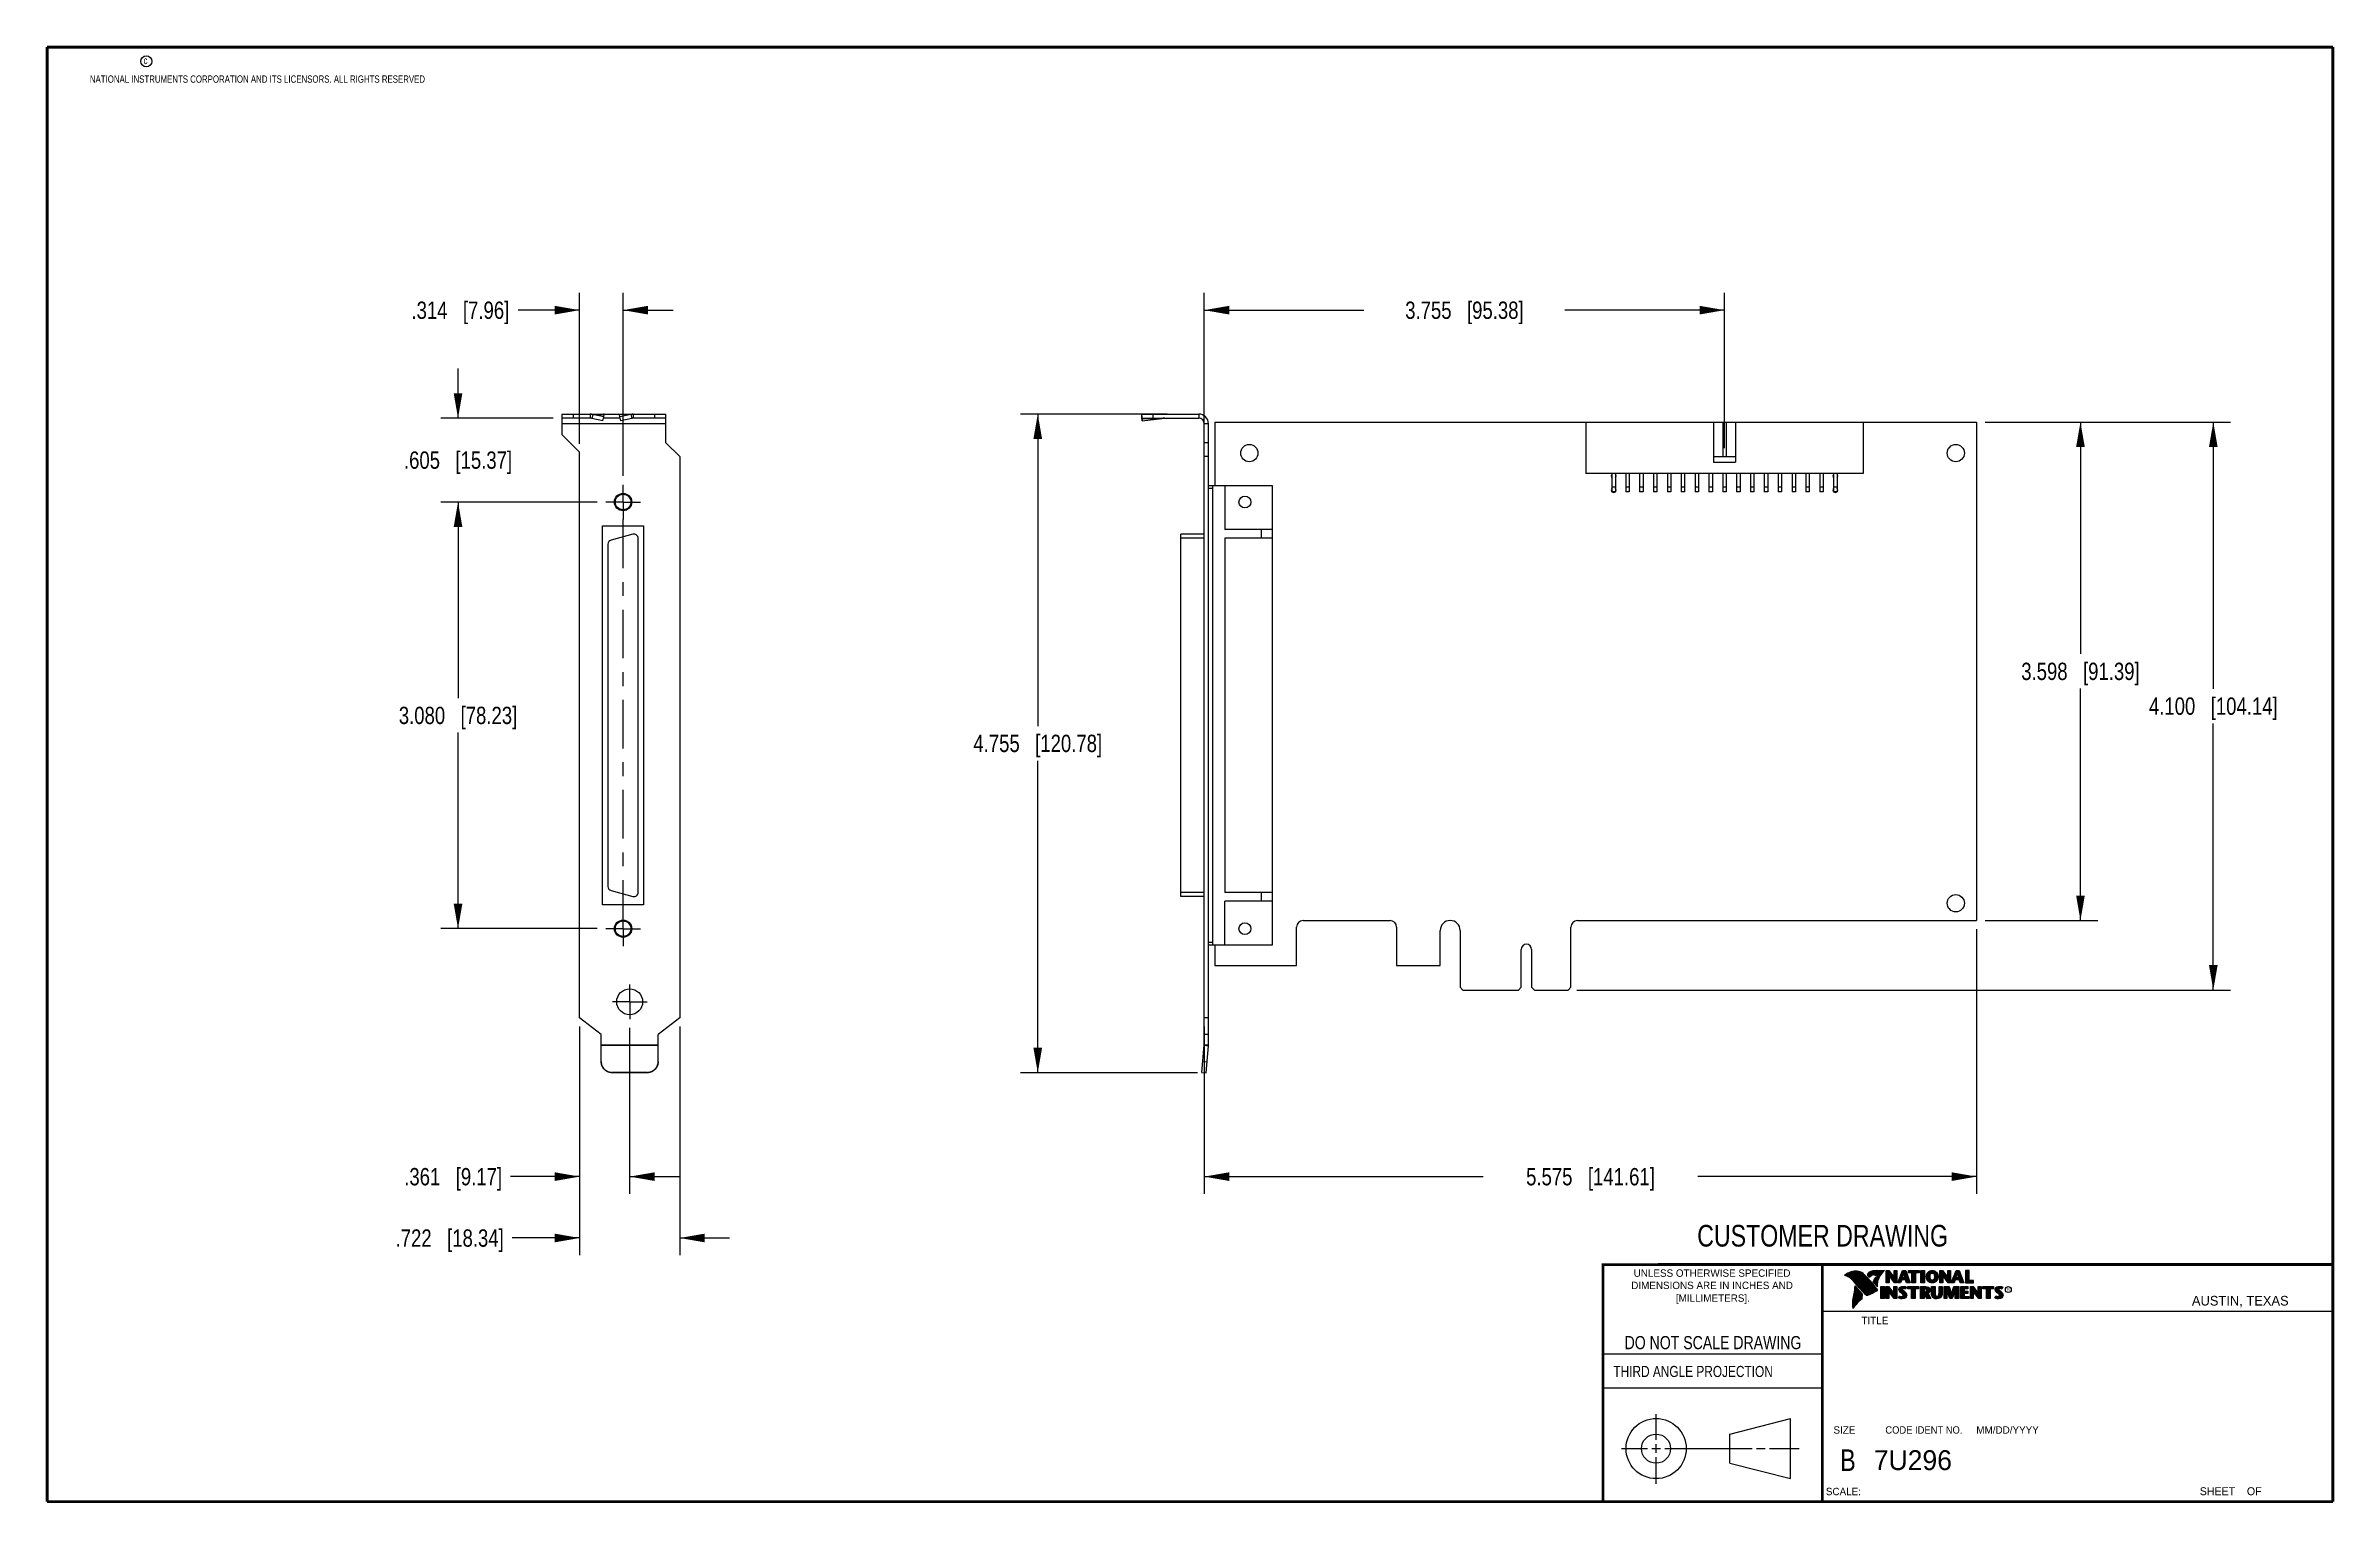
# Model space of a CAD drawing. Header units: inches. Extents: x 0.2 to 16.8, y 0.2 to 10.8.
import ezdxf

# ---------------------------------------------------------------- set-up
doc = ezdxf.new("R2010")
doc.units = ezdxf.units.IN
doc.header["$LTSCALE"] = 0.935
doc.header["$MEASUREMENT"] = 0
doc.linetypes.add('CENTER', pattern=[0.6, 0.375, -0.075, 0.075, -0.075])
doc.layers.get('0').update_dxf_attribs({"linetype": 'CONTINUOUS'})
doc.layers.add('02___PRT_ALL_AXES', color=7, linetype='CONTINUOUS')
doc.layers.add('DIMENSIONS', color=7, linetype='CONTINUOUS')
doc.styles.get("Standard").update_dxf_attribs({"font": 'txt', "width": 0.8})
doc.styles.add('TEXTSTYLE_2', font='txt')
doc.styles.add('TEXTSTYLE_3', font='txt', dxfattribs={"width": 0.95})
doc.dimstyles.new('DIMSTYLE_1', dxfattribs={"dimtxt": 0.125, "dimasz": 0.18, "dimexe": 0.18, "dimexo": 0.0625, "dimgap": 0.09, "dimtad": 0, "dimtih": 1, "dimtoh": 1, "dimdec": 3, "dimzin": 4, "dimdsep": 46, "dimtxsty": 'STANDARD', "dimblk": '_FILLED', "dimblk1": '_FILLED', "dimblk2": '_FILLED', "dimcen": 0.09, "dimadec": 0, "dimazin": 0, "dimtp": 0.01, "dimtm": 0.01, "dimtfac": 1, "dimtdec": 3, "dimtofl": 0, "dimtmove": 0, "dimatfit": 3, "dimldrblk": '_FILLED', "dimfxl": 1, "dimtolj": 1, "dimtzin": 4, "dimarcsym": 0})

msp = doc.modelspace()

# ---------------------------------------------------------------- texts
at = {"color": 2, "linetype": 'CONTINUOUS', "attachment_point": 1, "line_spacing_factor": 0.9}
for s, insert, char_height, width in [('c', (0.946, 10.6893), 0.053, 0.0424), ('NATIONAL INSTRUMENTS CORPORATION AND ITS LICENSORS. ALL RIGHTS RESERVED', (0.5583, 10.5546), 0.053, 3.0104), ('THIRD ANGLE PROJECTION', (11.5564, 1.2384), 0.08, 1.408)]:
    msp.add_mtext(s, dxfattribs=dict(at, insert=insert, char_height=char_height, width=width))
at = {"color": 7, "linetype": 'CONTINUOUS', "attachment_point": 2, "line_spacing_factor": 0.9}
for s, insert, char_height, width in [('CUSTOMER DRAWING', (13.0668, 2.2564), 0.15625, 2), ('DO NOT SCALE DRAWING', (12.2754, 1.4542), 0.095, 1.52), ('B', (13.2497, 0.6361), 0.1562, 0.125)]:
    msp.add_mtext(s, dxfattribs=dict(at, insert=insert, char_height=char_height, width=width))
at = {"color": 2, "linetype": 'CONTINUOUS', "line_spacing_factor": 0.9}
for s, insert, char_height, width, attachment_point, style in [('DIMENSIONS ARE IN INCHES AND', (12.2688, 1.8465), 0.053254, 1.491112, 2, 'TEXTSTYLE_2'), ('UNLESS OTHERWISE SPECIFIED', (12.2688, 1.9352), 0.053254, 1.384604, 2, 'TEXTSTYLE_2'), ('[MILLIMETERS].', (12.2746, 1.7548), 0.053254, 0.745556, 2, 'TEXTSTYLE_2'), ('R', (14.3971, 1.8), 0.0217, 0.021738, 1, 'TEXTSTYLE_2'), ('AUSTIN, TEXAS', (15.7327, 1.7441), 0.069617, 0.905021, 1, 'TEXTSTYLE_2'), ('TITLE', (13.3474, 1.593), 0.05325, 0.26627, 1, 'TEXTSTYLE_2'), ('SIZE', (13.1451, 0.8027), 0.05325, 0.213016, 1, 'TEXTSTYLE_2'), ('CODE IDENT NO.', (13.7978, 0.8027), 0.053254, 0.708278, 2, 'TEXTSTYLE_3'), ('MM/DD/YYYY', (14.1765, 0.8027), 0.05325, 0.53254, 1, 'TEXTSTYLE_2'), ('SCALE:', (13.0904, 0.3585), 0.05325, 0.319524, 1, 'TEXTSTYLE_2'), ('SHEET    OF', (15.7892, 0.3625), 0.057262, 0.629882, 1, 'TEXTSTYLE_2')]:
    msp.add_mtext(s, dxfattribs=dict(at, insert=insert, char_height=char_height, width=width, attachment_point=attachment_point, style=style))
at = {"color": 7, "linetype": 'CONTINUOUS', "insert": (13.4363, 0.6298), "char_height": 0.14316, "width": 0.715775, "attachment_point": 1, "line_spacing_factor": 0.9, "style": 'TEXTSTYLE_2'}
msp.add_mtext('7U296', dxfattribs=at)

# ---------------------------------------------------------------- blocks, each defined once
blk = doc.blocks.new('_FILLED')
at = {"color": 0, "linetype": 'BYBLOCK'}
blk.add_solid([(0, 0), (-1, 0.174), (-1, -0.174)], dxfattribs=at)
blk = doc.blocks.new('*D0')
at = {"layer": 'DIMENSIONS', "color": 2, "linetype": 'CONTINUOUS'}
for p, q in [((4.094, 3.689), (4.094, 2.037)), ((4.816, 3.689), (4.816, 2.037)), ((4.094, 2.162), (3.608, 2.162)), ((4.816, 2.162), (5.176, 2.162))]:
    blk.add_line(p, q, dxfattribs=at)
at = {"layer": 'DIMENSIONS', "color": 2, "linetype": 'CONTINUOUS', "xscale": 0.18, "yscale": 0.18, "zscale": 0.18}
blk.add_blockref('_FILLED', (4.094, 2.162), dxfattribs=at)
at = {"layer": 'DIMENSIONS', "color": 2, "linetype": 'CONTINUOUS', "xscale": 0.18, "yscale": 0.18, "zscale": 0.18, "rotation": 180}
blk.add_blockref('_FILLED', (4.816, 2.162), dxfattribs=at)
at = {"layer": 'DIMENSIONS', "color": 2, "linetype": 'CONTINUOUS', "insert": (3.546, 2.224), "char_height": 0.125, "width": 1.225, "attachment_point": 3, "line_spacing_factor": 0.9}
blk.add_mtext('.722{\\Ftxt.shx;\\W1.000000;\\H0.125000; }[18.34]', dxfattribs=at)
blk = doc.blocks.new('*D1')
at = {"layer": 'DIMENSIONS', "color": 2, "linetype": 'CONTINUOUS'}
for p, q in [((4.094, 3.689), (4.094, 2.48)), ((4.455, 3.679), (4.455, 2.48)), ((4.094, 2.605), (3.596, 2.605)), ((4.455, 2.605), (4.815, 2.605))]:
    blk.add_line(p, q, dxfattribs=at)
at = {"layer": 'DIMENSIONS', "color": 2, "linetype": 'CONTINUOUS', "xscale": 0.18, "yscale": 0.18, "zscale": 0.18}
blk.add_blockref('_FILLED', (4.094, 2.605), dxfattribs=at)
at = {"layer": 'DIMENSIONS', "color": 2, "linetype": 'CONTINUOUS', "xscale": 0.18, "yscale": 0.18, "zscale": 0.18, "rotation": 180}
blk.add_blockref('_FILLED', (4.455, 2.605), dxfattribs=at)
at = {"layer": 'DIMENSIONS', "color": 2, "linetype": 'CONTINUOUS', "insert": (3.534, 2.667), "char_height": 0.125, "width": 1.125, "attachment_point": 3, "line_spacing_factor": 0.9}
blk.add_mtext('.361{\\Ftxt.shx;\\W1.000000;\\H0.125000; }[9.17]', dxfattribs=at)
blk = doc.blocks.new('*D2')
at = {"layer": 'DIMENSIONS', "color": 2, "linetype": 'CONTINUOUS'}
for p, q in [((4.094, 7.896), (4.094, 8.985)), ((4.408, 7.663), (4.408, 8.985)), ((4.094, 8.86), (3.649, 8.86)), ((4.408, 8.86), (4.768, 8.86))]:
    blk.add_line(p, q, dxfattribs=at)
at = {"layer": 'DIMENSIONS', "color": 2, "linetype": 'CONTINUOUS', "xscale": 0.18, "yscale": 0.18, "zscale": 0.18}
blk.add_blockref('_FILLED', (4.094, 8.86), dxfattribs=at)
at = {"layer": 'DIMENSIONS', "color": 2, "linetype": 'CONTINUOUS', "xscale": 0.18, "yscale": 0.18, "zscale": 0.18, "rotation": 180}
blk.add_blockref('_FILLED', (4.408, 8.86), dxfattribs=at)
at = {"layer": 'DIMENSIONS', "color": 2, "linetype": 'CONTINUOUS', "insert": (3.586, 8.922), "char_height": 0.125, "width": 1.125, "attachment_point": 3, "line_spacing_factor": 0.9}
blk.add_mtext('.314{\\Ftxt.shx;\\W1.000000;\\H0.125000; }[7.96]', dxfattribs=at)
blk = doc.blocks.new('*D3')
at = {"layer": 'DIMENSIONS', "color": 2, "linetype": 'CONTINUOUS'}
for p, q in [((3.216, 8.08), (3.216, 8.44)), ((3.904, 8.08), (3.091, 8.08)), ((4.22, 7.475), (3.091, 7.475)), ((3.216, 7.475), (3.216, 7.115))]:
    blk.add_line(p, q, dxfattribs=at)
at = {"layer": 'DIMENSIONS', "color": 2, "linetype": 'CONTINUOUS', "xscale": 0.18, "yscale": 0.18, "zscale": 0.18}
for p, rotation in [((3.216, 8.08), 270), ((3.216, 7.475), 90)]:
    blk.add_blockref('_FILLED', p, dxfattribs=dict(at, rotation=rotation))
at = {"layer": 'DIMENSIONS', "color": 2, "linetype": 'CONTINUOUS', "insert": (3.216, 7.84), "char_height": 0.125, "width": 1.225, "attachment_point": 2, "line_spacing_factor": 0.9}
blk.add_mtext('.605{\\Ftxt.shx;\\W1.000000;\\H0.125000; }[15.37]', dxfattribs=at)
blk = doc.blocks.new('*D4')
at = {"layer": 'DIMENSIONS', "color": 2, "linetype": 'CONTINUOUS'}
for p, q in [((4.22, 7.475), (3.091, 7.475)), ((3.216, 7.475), (3.216, 6.06)), ((3.216, 4.395), (3.216, 5.81)), ((4.22, 4.395), (3.091, 4.395))]:
    blk.add_line(p, q, dxfattribs=at)
at = {"layer": 'DIMENSIONS', "color": 2, "linetype": 'CONTINUOUS', "xscale": 0.18, "yscale": 0.18, "zscale": 0.18}
for p, rotation in [((3.216, 7.475), 90), ((3.216, 4.395), 270)]:
    blk.add_blockref('_FILLED', p, dxfattribs=dict(at, rotation=rotation))
at = {"layer": 'DIMENSIONS', "color": 2, "linetype": 'CONTINUOUS', "insert": (3.216, 5.997), "char_height": 0.125, "width": 1.325, "attachment_point": 2, "line_spacing_factor": 0.9}
blk.add_mtext('3.080{\\Ftxt.shx;\\W1.000000;\\H0.125000; }[78.23]', dxfattribs=at)
blk = doc.blocks.new('*D5')
at = {"layer": 'DIMENSIONS', "color": 2, "linetype": 'CONTINUOUS'}
for p, q in [((14.178, 4.391), (14.178, 2.48)), ((8.603, 3.689), (8.603, 2.48)), ((8.603, 2.605), (10.616, 2.605)), ((14.178, 2.605), (12.166, 2.605))]:
    blk.add_line(p, q, dxfattribs=at)
at = {"layer": 'DIMENSIONS', "color": 2, "linetype": 'CONTINUOUS', "xscale": 0.18, "yscale": 0.18, "zscale": 0.18, "rotation": 180}
blk.add_blockref('_FILLED', (8.603, 2.605), dxfattribs=at)
at = {"layer": 'DIMENSIONS', "color": 2, "linetype": 'CONTINUOUS', "xscale": 0.18, "yscale": 0.18, "zscale": 0.18}
blk.add_blockref('_FILLED', (14.178, 2.605), dxfattribs=at)
at = {"layer": 'DIMENSIONS', "color": 2, "linetype": 'CONTINUOUS', "insert": (11.391, 2.667), "char_height": 0.125, "width": 1.425, "attachment_point": 2, "line_spacing_factor": 0.9}
blk.add_mtext('5.575{\\Ftxt.shx;\\W1.000000;\\H0.125000; }[141.61]', dxfattribs=at)
blk = doc.blocks.new('*D6')
at = {"layer": 'DIMENSIONS', "color": 2, "linetype": 'CONTINUOUS'}
for p, q in [((14.241, 8.052), (15.053, 8.052)), ((14.928, 8.052), (14.928, 6.378)), ((14.928, 4.454), (14.928, 6.128)), ((14.241, 4.454), (15.053, 4.454))]:
    blk.add_line(p, q, dxfattribs=at)
at = {"layer": 'DIMENSIONS', "color": 2, "linetype": 'CONTINUOUS', "xscale": 0.18, "yscale": 0.18, "zscale": 0.18}
for p, rotation in [((14.928, 8.052), 90), ((14.928, 4.454), 270)]:
    blk.add_blockref('_FILLED', p, dxfattribs=dict(at, rotation=rotation))
at = {"layer": 'DIMENSIONS', "color": 2, "linetype": 'CONTINUOUS', "insert": (14.928, 6.315), "char_height": 0.125, "width": 1.325, "attachment_point": 2, "line_spacing_factor": 0.9}
blk.add_mtext('3.598{\\Ftxt.shx;\\W1.000000;\\H0.125000; }[91.39]', dxfattribs=at)
blk = doc.blocks.new('*D7')
at = {"layer": 'DIMENSIONS', "color": 2, "linetype": 'CONTINUOUS'}
for p, q in [((14.241, 8.052), (16.012, 8.052)), ((15.887, 8.052), (15.887, 6.127)), ((15.887, 3.952), (15.887, 5.877)), ((11.292, 3.952), (16.012, 3.952))]:
    blk.add_line(p, q, dxfattribs=at)
at = {"layer": 'DIMENSIONS', "color": 2, "linetype": 'CONTINUOUS', "xscale": 0.18, "yscale": 0.18, "zscale": 0.18}
for p, rotation in [((15.887, 8.052), 90), ((15.887, 3.952), 270)]:
    blk.add_blockref('_FILLED', p, dxfattribs=dict(at, rotation=rotation))
at = {"layer": 'DIMENSIONS', "color": 2, "linetype": 'CONTINUOUS', "insert": (15.887, 6.064), "char_height": 0.125, "width": 1.425, "attachment_point": 2, "line_spacing_factor": 0.9}
blk.add_mtext('4.100{\\Ftxt.shx;\\W1.000000;\\H0.125000; }[104.14]', dxfattribs=at)
blk = doc.blocks.new('*D8')
at = {"layer": 'DIMENSIONS', "color": 2, "linetype": 'CONTINUOUS'}
for p, q in [((8.603, 7.965), (8.603, 8.985)), ((12.358, 7.864), (12.358, 8.985)), ((8.603, 8.86), (9.756, 8.86)), ((12.358, 8.86), (11.206, 8.86))]:
    blk.add_line(p, q, dxfattribs=at)
at = {"layer": 'DIMENSIONS', "color": 2, "linetype": 'CONTINUOUS', "xscale": 0.18, "yscale": 0.18, "zscale": 0.18, "rotation": 180}
blk.add_blockref('_FILLED', (8.603, 8.86), dxfattribs=at)
at = {"layer": 'DIMENSIONS', "color": 2, "linetype": 'CONTINUOUS', "xscale": 0.18, "yscale": 0.18, "zscale": 0.18}
blk.add_blockref('_FILLED', (12.358, 8.86), dxfattribs=at)
at = {"layer": 'DIMENSIONS', "color": 2, "linetype": 'CONTINUOUS', "insert": (10.481, 8.922), "char_height": 0.125, "width": 1.325, "attachment_point": 2, "line_spacing_factor": 0.9}
blk.add_mtext('3.755{\\Ftxt.shx;\\W1.000000;\\H0.125000; }[95.38]', dxfattribs=at)
blk = doc.blocks.new('*D9')
at = {"layer": 'DIMENSIONS', "color": 2, "linetype": 'CONTINUOUS'}
for p, q in [((8.336, 8.11), (7.276, 8.11)), ((7.401, 8.11), (7.401, 5.857)), ((7.401, 3.355), (7.401, 5.607)), ((8.554, 3.355), (7.276, 3.355))]:
    blk.add_line(p, q, dxfattribs=at)
at = {"layer": 'DIMENSIONS', "color": 2, "linetype": 'CONTINUOUS', "xscale": 0.18, "yscale": 0.18, "zscale": 0.18}
for p, rotation in [((7.401, 8.11), 90), ((7.401, 3.355), 270)]:
    blk.add_blockref('_FILLED', p, dxfattribs=dict(at, rotation=rotation))
at = {"layer": 'DIMENSIONS', "color": 2, "linetype": 'CONTINUOUS', "insert": (7.401, 5.795), "char_height": 0.125, "width": 1.425, "attachment_point": 2, "line_spacing_factor": 0.9}
blk.add_mtext('4.755{\\Ftxt.shx;\\W1.000000;\\H0.125000; }[120.78]', dxfattribs=at)

# ---------------------------------------------------------------- dimensions: what is measured, and where the dimension line sits
at = {"layer": 'DIMENSIONS', "color": 2, "linetype": 'CONTINUOUS'}
for base, p1, p2, picture, middle in [((4.4076132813, 8.8599374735), (4.0941132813, 7.8964374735), (4.4076132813, 7.6625374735), '*D2', (2.7735515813, 8.8599374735)), ((12.3583, 8.8599), (8.6033, 7.9654), (12.3583, 7.8644), '*D8', (10.3308, 8.8599)), ((14.1783, 2.6049), (8.6033, 3.6885), (14.1783, 4.3914), '*D5', (11.2408, 2.6049))]:
    dim = msp.add_linear_dim(base=base, p1=p1, p2=p2, dimstyle='DIMSTYLE_1', dxfattribs=at)
    dim.commit()
    dim.dimension.update_dxf_attribs({"geometry": picture, "text_midpoint": middle, "dimtype": 160})
for base, p1, p2, angle, picture, middle in [((3.2161, 8.0799), (4.22, 7.4749), (3.9036, 8.0799), 90, '*D3', (3.0911, 7.7774)), ((7.4008, 3.3549), (8.3358, 8.1099), (8.5535, 3.3549), 270, '*D9', (7.2508, 5.7324)), ((15.8871, 8.0519), (11.2918, 3.9519), (14.2408, 8.0519), 90, '*D7', (15.7371, 6.0019)), ((14.9283, 4.4539), (14.2408, 8.0519), (14.2408, 4.4539), 270, '*D6', (14.7783, 6.2529)), ((3.2161, 4.3949), (4.22, 7.4749), (4.22, 4.3949), 270, '*D4', (3.0661, 5.9349)), ((4.0941, 2.1616), (4.8161, 3.6885), (4.0941, 3.6885), 180, '*D0', (2.6831, 2.1616)), ((4.0941, 2.6049), (4.4551, 3.6793), (4.0941, 3.6885), 180, '*D1', (2.7213, 2.6049))]:
    dim = msp.add_linear_dim(base=base, p1=p1, p2=p2, angle=angle, dimstyle='DIMSTYLE_1', dxfattribs=at)
    dim.commit()
    dim.dimension.update_dxf_attribs({"geometry": picture, "text_midpoint": middle, "dimtype": 160})

# ---------------------------------------------------------------- linework, layer by layer
at = {"color": 7, "linetype": 'CONTINUOUS'}
for p, q in [((3.9661, 8.1099), (3.9661, 7.9619)), ((3.9661, 8.1099), (4.7161, 8.1099)), ((4.0461, 8.1099), (4.0461, 8.0799)), ((4.1709, 8.1099), (4.1709, 8.0799)), ((4.1888, 8.1077), (4.1821, 8.0787)), ((4.1888, 8.1077), (4.2706, 8.1077)), ((4.2685, 8.0894), (4.1888, 8.1077)), ((4.2685, 8.0894), (4.2706, 8.1077)), ((4.3837, 8.0894), (4.3816, 8.1077)), ((4.4634, 8.1077), (4.3816, 8.1077)), ((4.4634, 8.1077), (4.3837, 8.0894)), ((4.4634, 8.1077), (4.4702, 8.0787)), ((4.4814, 8.1099), (4.4814, 8.0799)), ((4.6361, 8.0799), (4.6361, 8.1099)), ((4.7161, 7.9029), (4.7161, 8.1099)), ((8.1508, 8.1077), (8.152, 8.0894)), ((8.1508, 8.1077), (8.1533, 8.0885)), ((8.1533, 8.0799), (8.1533, 8.1099)), ((8.1533, 8.1099), (8.5633, 8.1099)), ((8.2333, 8.0799), (8.2333, 8.1099)), ((8.5633, 8.1099), (8.5633, 8.0799)), ((4.1709, 8.0799), (3.9661, 8.0799)), ((4.7161, 8.0399), (3.9661, 8.0399)), ((4.0941, 7.8339), (3.9661, 7.9619)), ((4.2618, 8.0604), (4.1821, 8.0787)), ((4.2618, 8.0604), (4.2685, 8.0894)), ((4.3861, 8.0799), (4.2661, 8.0799)), ((4.3905, 8.0604), (4.3837, 8.0894)), ((4.4702, 8.0787), (4.3905, 8.0604)), ((4.7161, 8.0799), (4.4814, 8.0799)), ((8.1558, 8.0604), (8.152, 8.0894)), ((8.1533, 8.0799), (8.5633, 8.0799)), ((8.1546, 8.0787), (8.1558, 8.0604)), ((8.1546, 8.0787), (8.2963, 8.0787)), ((8.1558, 8.0604), (8.2963, 8.0787)), ((8.6033, 3.5559), (8.6033, 8.0399)), ((8.6333, 8.0399), (8.6033, 8.0399)), ((8.6333, 3.5559), (8.6333, 8.0399)), ((8.6783, 8.0519), (8.6783, 7.5924)), ((8.6783, 8.0519), (14.1783, 8.0519)), ((11.3583, 8.0519), (11.3583, 7.6819)), ((12.2783, 8.0519), (12.2783, 7.7619)), ((12.3458, 8.0519), (12.3458, 7.8019)), ((12.3708, 8.0519), (12.3708, 7.8019)), ((12.4383, 8.0519), (12.4383, 7.7619)), ((13.3583, 8.0519), (13.3583, 7.6819)), ((14.1783, 8.0519), (14.1783, 4.4539)), ((4.0941, 3.751), (4.0941, 7.8339)), ((4.7161, 7.9029), (4.8161, 7.8029)), ((4.8161, 7.8029), (4.8161, 3.751)), ((8.6333, 7.9029), (8.6033, 7.9029)), ((8.6333, 7.8029), (8.6033, 7.8029)), ((12.4383, 7.8019), (12.2783, 7.8019)), ((13.3583, 7.6819), (11.3583, 7.6819)), ((11.5458, 7.6819), (11.5458, 7.5494)), ((11.5708, 7.6819), (11.5708, 7.5494)), ((11.6458, 7.6819), (11.6458, 7.5494)), ((11.6708, 7.6819), (11.6708, 7.5494)), ((11.7458, 7.6819), (11.7458, 7.5494)), ((11.7708, 7.6819), (11.7708, 7.5494)), ((11.8458, 7.6819), (11.8458, 7.5494)), ((11.8708, 7.6819), (11.8708, 7.5494)), ((11.9458, 7.6819), (11.9458, 7.5494)), ((11.9708, 7.6819), (11.9708, 7.5494)), ((12.0458, 7.6819), (12.0458, 7.5494)), ((12.0708, 7.6819), (12.0708, 7.5494)), ((12.1458, 7.6819), (12.1458, 7.5494)), ((12.1708, 7.6819), (12.1708, 7.5494)), ((12.2458, 7.6819), (12.2458, 7.5494)), ((12.2708, 7.6819), (12.2708, 7.5494)), ((12.2783, 7.7619), (12.4383, 7.7619)), ((12.3458, 7.6819), (12.3458, 7.5494)), ((12.3708, 7.6819), (12.3708, 7.5494)), ((12.4458, 7.6819), (12.4458, 7.5494)), ((12.4708, 7.6819), (12.4708, 7.5494)), ((12.5458, 7.6819), (12.5458, 7.5494)), ((12.5708, 7.6819), (12.5708, 7.5494)), ((12.6458, 7.6819), (12.6458, 7.5494)), ((12.6708, 7.6819), (12.6708, 7.5494)), ((12.7458, 7.6819), (12.7458, 7.5494)), ((12.7708, 7.6819), (12.7708, 7.5494)), ((12.8458, 7.6819), (12.8458, 7.5494)), ((12.8708, 7.6819), (12.8708, 7.5494)), ((12.9458, 7.6819), (12.9458, 7.5494)), ((12.9708, 7.6819), (12.9708, 7.5494)), ((13.0458, 7.6819), (13.0458, 7.5494)), ((13.0708, 7.6819), (13.0708, 7.5494)), ((13.1458, 7.6819), (13.1458, 7.5494)), ((13.1708, 7.6819), (13.1708, 7.5494)), ((9.0963, 7.5924), (8.6333, 7.5924)), ((8.6643, 7.5724), (8.6333, 7.5724)), ((8.6643, 4.2774), (8.6643, 7.5924)), ((8.7513, 7.5924), (8.7513, 7.2774)), ((9.0963, 4.2774), (9.0963, 7.5924)), ((11.5708, 7.5819), (11.5458, 7.5819)), ((11.5708, 7.5494), (11.5458, 7.5494)), ((11.6708, 7.5819), (11.6458, 7.5819)), ((11.6708, 7.5494), (11.6458, 7.5494)), ((11.7708, 7.5819), (11.7458, 7.5819)), ((11.7708, 7.5494), (11.7458, 7.5494)), ((11.8708, 7.5819), (11.8458, 7.5819)), ((11.8708, 7.5494), (11.8458, 7.5494)), ((11.9708, 7.5819), (11.9458, 7.5819)), ((11.9708, 7.5494), (11.9458, 7.5494)), ((12.0708, 7.5819), (12.0458, 7.5819)), ((12.0708, 7.5494), (12.0458, 7.5494)), ((12.1708, 7.5819), (12.1458, 7.5819)), ((12.1708, 7.5494), (12.1458, 7.5494)), ((12.2708, 7.5819), (12.2458, 7.5819)), ((12.2708, 7.5494), (12.2458, 7.5494)), ((12.3708, 7.5819), (12.3458, 7.5819)), ((12.3708, 7.5494), (12.3458, 7.5494)), ((12.4708, 7.5819), (12.4458, 7.5819)), ((12.4708, 7.5494), (12.4458, 7.5494)), ((12.5708, 7.5819), (12.5458, 7.5819)), ((12.5708, 7.5494), (12.5458, 7.5494)), ((12.6708, 7.5819), (12.6458, 7.5819)), ((12.6708, 7.5494), (12.6458, 7.5494)), ((12.7708, 7.5819), (12.7458, 7.5819)), ((12.7708, 7.5494), (12.7458, 7.5494)), ((12.8708, 7.5819), (12.8458, 7.5819)), ((12.8708, 7.5494), (12.8458, 7.5494)), ((12.9708, 7.5819), (12.9458, 7.5819)), ((12.9708, 7.5494), (12.9458, 7.5494)), ((13.0708, 7.5819), (13.0458, 7.5819)), ((13.0708, 7.5494), (13.0458, 7.5494)), ((13.1708, 7.5819), (13.1458, 7.5819)), ((13.1708, 7.5494), (13.1458, 7.5494)), ((4.2601, 4.5679), (4.2601, 7.3019)), ((4.2601, 7.3019), (4.5551, 7.3019)), ((4.5551, 7.3019), (4.5551, 4.5679)), ((9.0963, 7.2774), (8.7513, 7.2774)), ((9.0163, 7.2139), (9.0163, 7.2774)), ((4.2986, 7.1706), (4.2986, 4.6993)), ((4.4788, 7.2419), (4.3208, 7.1996)), ((4.5166, 4.6569), (4.5166, 7.2129)), ((8.4333, 4.6269), (8.4333, 7.2429)), ((8.6033, 7.2429), (8.4333, 7.2429)), ((8.6033, 7.2129), (8.4333, 7.2129)), ((8.7513, 7.2139), (8.7513, 4.6559)), ((9.0963, 7.2139), (8.7513, 7.2139)), ((4.3208, 4.6703), (4.4788, 4.628)), ((8.6033, 4.6569), (8.4333, 4.6569)), ((8.6033, 4.6269), (8.4333, 4.6269)), ((9.0963, 4.6559), (8.7513, 4.6559)), ((9.0163, 4.5924), (9.0163, 4.6559)), ((4.5551, 4.5679), (4.2601, 4.5679)), ((8.7513, 4.2774), (8.7513, 4.5924)), ((9.0963, 4.5924), (8.7513, 4.5924)), ((8.6333, 4.2974), (8.6643, 4.2974)), ((9.2693, 4.1289), (9.2693, 4.4069)), ((9.3163, 4.4539), (9.9443, 4.4539)), ((9.9913, 4.4069), (9.9913, 4.1289)), ((10.3063, 4.1289), (10.3063, 4.3819)), ((10.4503, 4.3819), (10.4503, 3.9719)), ((11.2493, 3.9719), (11.2493, 4.4069)), ((11.2963, 4.4539), (14.1783, 4.4539)), ((8.6333, 4.2774), (9.0963, 4.2774)), ((8.6783, 4.2774), (8.6783, 4.1289)), ((10.8908, 3.9719), (10.8908, 4.2454)), ((10.9658, 4.2454), (10.9658, 3.9719)), ((8.6783, 4.1289), (9.2693, 4.1289)), ((9.9913, 4.1289), (10.3063, 4.1289)), ((10.4703, 3.9519), (10.4503, 3.9719)), ((10.8908, 3.9719), (10.8708, 3.9519)), ((10.9858, 3.9519), (10.9658, 3.9719)), ((11.2493, 3.9719), (11.2293, 3.9519)), ((10.4703, 3.9519), (10.8708, 3.9519)), ((10.9858, 3.9519), (11.2293, 3.9519)), ((4.2491, 3.6299), (4.0941, 3.751)), ((4.8161, 3.751), (4.6611, 3.6299)), ((8.6333, 3.751), (8.6033, 3.751)), ((4.2491, 3.4372), (4.2491, 3.6299)), ((4.2491, 3.5559), (4.6611, 3.5559)), ((4.2491, 3.5529), (4.6611, 3.5529)), ((4.6611, 3.4372), (4.6611, 3.6299)), ((8.5861, 3.3575), (8.6032, 3.5529)), ((8.6032, 3.5529), (8.6331, 3.5503)), ((8.6333, 3.6299), (8.6033, 3.6299)), ((8.6033, 3.5559), (8.6333, 3.5559)), ((8.616, 3.3549), (8.6331, 3.5503)), ((4.5811, 3.3575), (4.3291, 3.3575)), ((4.3291, 3.3575), (4.3291, 3.3549)), ((4.5811, 3.3549), (4.3291, 3.3549)), ((4.5811, 3.3575), (4.5811, 3.3549)), ((8.5861, 3.3575), (8.616, 3.3549)), ((8.5931, 3.4372), (8.623, 3.4346)), ((12.3963, 0.7462), (12.8358, 0.859)), ((12.8358, 0.4248), (12.8358, 0.859)), ((12.3963, 0.5362), (12.3963, 0.7462)), ((12.3963, 0.5362), (12.8358, 0.4248))]:
    msp.add_line(p, q, dxfattribs=at)
at = {"color": 2, "linetype": 'CONTINUOUS'}
for p, q in [((13.2311, 1.8934), (13.2311, 1.8949)), ((13.2347, 1.8921), (13.2347, 1.8972)), ((13.2382, 1.8907), (13.2382, 1.8994)), ((13.2418, 1.8892), (13.2418, 1.9015)), ((13.2453, 1.8876), (13.2453, 1.9035)), ((13.2489, 1.8858), (13.2489, 1.9054)), ((13.2524, 1.8839), (13.2524, 1.9069)), ((13.256, 1.8818), (13.256, 1.9084)), ((13.2596, 1.8796), (13.2596, 1.9098)), ((13.2631, 1.8772), (13.2631, 1.9111)), ((13.2667, 1.8747), (13.2667, 1.9124)), ((13.2702, 1.872), (13.2702, 1.9135)), ((13.2738, 1.869), (13.2738, 1.9146)), ((13.2773, 1.8658), (13.2773, 1.9155)), ((13.2809, 1.8624), (13.2809, 1.9164)), ((13.2844, 1.8587), (13.2844, 1.9173)), ((13.288, 1.8549), (13.288, 1.9181)), ((13.2915, 1.851), (13.2915, 1.9188)), ((13.2951, 1.8471), (13.2951, 1.9194)), ((13.2987, 1.8431), (13.2987, 1.9198)), ((13.3022, 1.8391), (13.3022, 1.92)), ((13.3058, 1.8351), (13.3058, 1.9201)), ((13.3093, 1.8311), (13.3093, 1.9201)), ((13.3129, 1.827), (13.3129, 1.9199)), ((13.3164, 1.8229), (13.3164, 1.9196)), ((13.32, 1.8188), (13.32, 1.9192)), ((13.3235, 1.8146), (13.3235, 1.9186)), ((13.3271, 1.8104), (13.3271, 1.9179)), ((13.3306, 1.8062), (13.3306, 1.9172)), ((13.3342, 1.802), (13.3342, 1.9163)), ((13.3378, 1.7978), (13.3378, 1.9151)), ((13.3413, 1.7937), (13.3413, 1.9138)), ((13.3449, 1.7897), (13.3449, 1.9122)), ((13.3484, 1.7856), (13.3484, 1.9103)), ((13.352, 1.7817), (13.352, 1.9081)), ((13.3555, 1.7778), (13.3555, 1.9055)), ((13.3591, 1.7739), (13.3591, 1.9026)), ((13.3626, 1.7701), (13.3626, 1.8991)), ((13.3662, 1.7663), (13.3662, 1.8952)), ((13.3697, 1.7625), (13.3697, 1.8915)), ((13.3733, 1.7588), (13.3733, 1.8878)), ((13.3769, 1.7556), (13.3769, 1.8841)), ((13.3804, 1.7529), (13.3804, 1.8803)), ((13.384, 1.7512), (13.384, 1.8766)), ((13.3875, 1.7509), (13.3875, 1.8728)), ((13.4022, 1.878), (13.3901, 1.8922)), ((13.3911, 1.7518), (13.3911, 1.8691)), ((13.4029, 1.881), (13.3927, 1.893)), ((13.3946, 1.8908), (13.3946, 1.8999)), ((13.3946, 1.7533), (13.3946, 1.8653)), ((13.3982, 1.8866), (13.3982, 1.9062)), ((13.3982, 1.7548), (13.3982, 1.8615)), ((13.4017, 1.8824), (13.4017, 1.9101)), ((13.4017, 1.7563), (13.4017, 1.8574)), ((13.4053, 1.8823), (13.4053, 1.9129)), ((13.4053, 1.7578), (13.4053, 1.8531)), ((13.4088, 1.8844), (13.4088, 1.915)), ((13.4088, 1.7593), (13.4088, 1.8488)), ((13.4124, 1.887), (13.4124, 1.9167)), ((13.4124, 1.7609), (13.4124, 1.8445)), ((13.4159, 1.89), (13.4159, 1.9182)), ((13.4159, 1.7625), (13.4159, 1.8402)), ((13.4195, 1.8937), (13.4195, 1.9193)), ((13.4195, 1.7641), (13.4195, 1.8359)), ((13.4231, 1.8964), (13.4231, 1.9203)), ((13.4231, 1.7657), (13.4231, 1.8316)), ((13.4266, 1.8982), (13.4266, 1.9209)), ((13.4266, 1.7674), (13.4266, 1.8273)), ((13.4302, 1.8995), (13.4302, 1.9214)), ((13.4302, 1.7691), (13.4302, 1.823)), ((13.4414, 1.8328), (13.4319, 1.8437)), ((13.4337, 1.8997), (13.4337, 1.922)), ((13.4337, 1.7708), (13.4337, 1.8187)), ((13.4433, 1.8344), (13.4349, 1.844)), ((13.4373, 1.8991), (13.4373, 1.9224)), ((13.4373, 1.8413), (13.4373, 1.8491)), ((13.4408, 1.898), (13.4408, 1.9228)), ((13.4408, 1.8372), (13.4408, 1.8572)), ((13.4444, 1.8972), (13.4444, 1.9231)), ((13.4444, 1.8331), (13.4444, 1.8665)), ((13.4479, 1.8969), (13.4479, 1.9234)), ((13.4479, 1.8288), (13.4479, 1.873)), ((13.4515, 1.8966), (13.4515, 1.9236)), ((13.4515, 1.8247), (13.4515, 1.8764)), ((13.4529, 1.9261), (13.5132, 1.9271)), ((13.453, 1.9236), (13.5067, 1.9245)), ((13.455, 1.8965), (13.455, 1.9237)), ((13.455, 1.8207), (13.455, 1.878)), ((13.4586, 1.8964), (13.4586, 1.9237)), ((13.4586, 1.8303), (13.4586, 1.879)), ((13.4622, 1.8957), (13.4622, 1.9238)), ((13.4622, 1.8535), (13.4622, 1.8795)), ((13.4657, 1.8935), (13.4657, 1.9238)), ((13.4657, 1.8636), (13.4657, 1.8798)), ((13.4693, 1.872), (13.4693, 1.9239)), ((13.4728, 1.8794), (13.4728, 1.9239)), ((13.4764, 1.8859), (13.4764, 1.924)), ((13.4799, 1.8919), (13.4799, 1.924)), ((13.4835, 1.8973), (13.4835, 1.9241)), ((13.487, 1.9023), (13.487, 1.9242)), ((13.4906, 1.9069), (13.4906, 1.9242)), ((13.4941, 1.9112), (13.4941, 1.9243)), ((13.4977, 1.9153), (13.4977, 1.9243)), ((13.5013, 1.9191), (13.5013, 1.9244)), ((13.5261, 1.9263), (13.5451, 1.9263)), ((13.5261, 1.839), (13.5261, 1.9263)), ((13.5466, 1.839), (13.5261, 1.839)), ((13.5286, 1.9237), (13.5439, 1.9237)), ((13.5286, 1.8415), (13.5286, 1.9237)), ((13.5441, 1.8415), (13.5286, 1.8415)), ((13.5332, 1.8415), (13.5332, 1.9237)), ((13.5367, 1.8415), (13.5367, 1.9237)), ((13.5402, 1.8415), (13.5402, 1.9237)), ((13.5441, 1.8976), (13.5437, 1.9237)), ((13.5439, 1.9237), (13.5854, 1.869)), ((13.5873, 1.8415), (13.5441, 1.8976)), ((13.5441, 1.8976), (13.5441, 1.8415)), ((13.5451, 1.9263), (13.5829, 1.8765)), ((13.586, 1.839), (13.5466, 1.8902)), ((13.5466, 1.8902), (13.5466, 1.839)), ((13.5471, 1.8936), (13.5471, 1.9194)), ((13.5506, 1.8891), (13.5506, 1.9149)), ((13.5541, 1.8846), (13.5541, 1.9103)), ((13.5576, 1.8801), (13.5576, 1.9057)), ((13.561, 1.8756), (13.561, 1.9011)), ((13.5645, 1.8711), (13.5645, 1.8965)), ((13.568, 1.8665), (13.568, 1.8919)), ((13.5715, 1.862), (13.5715, 1.8874)), ((13.575, 1.8575), (13.575, 1.8828)), ((13.5784, 1.853), (13.5784, 1.8782)), ((13.5819, 1.8485), (13.5819, 1.8736)), ((13.5829, 1.9263), (13.6036, 1.9263)), ((13.5829, 1.8765), (13.5829, 1.9263)), ((13.5854, 1.9237), (13.6011, 1.9237)), ((13.5854, 1.869), (13.5854, 1.9237)), ((13.5854, 1.844), (13.5854, 1.869)), ((13.6036, 1.839), (13.586, 1.839)), ((13.6011, 1.8415), (13.5873, 1.8415)), ((13.5889, 1.8415), (13.5889, 1.9237)), ((13.5923, 1.8415), (13.5923, 1.9237)), ((13.5958, 1.8415), (13.5958, 1.9237)), ((13.5993, 1.8415), (13.5993, 1.9237)), ((13.6011, 1.9237), (13.6011, 1.8415)), ((13.6036, 1.9263), (13.6036, 1.839)), ((13.6088, 1.839), (13.6444, 1.9262)), ((13.6294, 1.839), (13.6088, 1.839)), ((13.6125, 1.8415), (13.6461, 1.9237)), ((13.6277, 1.8415), (13.6125, 1.8415)), ((13.6167, 1.8415), (13.6167, 1.8516)), ((13.6201, 1.8415), (13.6201, 1.8601)), ((13.6236, 1.8415), (13.6236, 1.8686)), ((13.6271, 1.8415), (13.6271, 1.8771)), ((13.6361, 1.8623), (13.6277, 1.8415)), ((13.6378, 1.8598), (13.6294, 1.839)), ((13.6306, 1.8486), (13.6306, 1.8857)), ((13.634, 1.8573), (13.634, 1.8942)), ((13.6665, 1.8623), (13.6361, 1.8623)), ((13.6375, 1.8623), (13.6375, 1.9027)), ((13.6647, 1.8598), (13.6378, 1.8598)), ((13.6388, 1.8711), (13.65, 1.9073)), ((13.6639, 1.8711), (13.6388, 1.8711)), ((13.641, 1.8781), (13.641, 1.9112)), ((13.641, 1.8623), (13.641, 1.8711)), ((13.6423, 1.8736), (13.6519, 1.9048)), ((13.6606, 1.8736), (13.6423, 1.8736)), ((13.6444, 1.9262), (13.6664, 1.9262)), ((13.6445, 1.8893), (13.6445, 1.9197)), ((13.6445, 1.8623), (13.6445, 1.8711)), ((13.6461, 1.9237), (13.6647, 1.9237)), ((13.6479, 1.9006), (13.6479, 1.9237)), ((13.6479, 1.8623), (13.6479, 1.8711)), ((13.65, 1.9073), (13.6541, 1.9073)), ((13.6514, 1.9073), (13.6514, 1.9237)), ((13.6514, 1.8623), (13.6514, 1.8711)), ((13.6519, 1.9048), (13.6521, 1.9048)), ((13.6521, 1.9048), (13.6606, 1.8736)), ((13.6541, 1.9073), (13.6639, 1.8711)), ((13.6549, 1.9043), (13.6549, 1.9237)), ((13.6549, 1.8623), (13.6549, 1.8711)), ((13.6584, 1.8915), (13.6584, 1.9237)), ((13.6584, 1.8623), (13.6584, 1.8711)), ((13.6618, 1.8787), (13.6618, 1.9237)), ((13.6618, 1.8623), (13.6618, 1.8711)), ((13.6647, 1.9237), (13.6959, 1.8415)), ((13.6717, 1.839), (13.6647, 1.8598)), ((13.6653, 1.8623), (13.6653, 1.922)), ((13.6664, 1.9262), (13.6995, 1.839)), ((13.6735, 1.8415), (13.6665, 1.8623)), ((13.6688, 1.8555), (13.6688, 1.9128)), ((13.6995, 1.839), (13.6717, 1.839)), ((13.6723, 1.8452), (13.6723, 1.9037)), ((13.6959, 1.8415), (13.6735, 1.8415)), ((13.6757, 1.8415), (13.6757, 1.8945)), ((13.6792, 1.8415), (13.6792, 1.8854)), ((13.6827, 1.8415), (13.6827, 1.8762)), ((13.6862, 1.8415), (13.6862, 1.8671)), ((13.6866, 1.9262), (13.7634, 1.9262)), ((13.6866, 1.9099), (13.6866, 1.9262)), ((13.7118, 1.9099), (13.6866, 1.9099)), ((13.6891, 1.9237), (13.7609, 1.9237)), ((13.6891, 1.9125), (13.6891, 1.9237)), ((13.7143, 1.9125), (13.6891, 1.9125)), ((13.6896, 1.8415), (13.6896, 1.8579)), ((13.6931, 1.9125), (13.6931, 1.9237)), ((13.6931, 1.8415), (13.6931, 1.8488)), ((13.6966, 1.9125), (13.6966, 1.9237)), ((13.7001, 1.9125), (13.7001, 1.9237)), ((13.7035, 1.9125), (13.7035, 1.9237)), ((13.707, 1.9125), (13.707, 1.9237)), ((13.7105, 1.9125), (13.7105, 1.9237)), ((13.7118, 1.839), (13.7118, 1.9099)), ((13.7382, 1.839), (13.7118, 1.839)), ((13.7143, 1.9125), (13.714, 1.9237)), ((13.7143, 1.8415), (13.7143, 1.9125)), ((13.7357, 1.8415), (13.7143, 1.8415)), ((13.7174, 1.8415), (13.7174, 1.9237)), ((13.7209, 1.8415), (13.7209, 1.9237)), ((13.7244, 1.8415), (13.7244, 1.9237)), ((13.7279, 1.8415), (13.7279, 1.9237)), ((13.7313, 1.8415), (13.7313, 1.9237)), ((13.7357, 1.9125), (13.7348, 1.9237)), ((13.7609, 1.9125), (13.7357, 1.9125)), ((13.7357, 1.9125), (13.7357, 1.8415)), ((13.7634, 1.9099), (13.7382, 1.9099)), ((13.7382, 1.9099), (13.7382, 1.839)), ((13.7383, 1.9125), (13.7383, 1.9237)), ((13.7418, 1.9125), (13.7418, 1.9237)), ((13.7452, 1.9125), (13.7452, 1.9237)), ((13.7487, 1.9125), (13.7487, 1.9237)), ((13.7522, 1.9125), (13.7522, 1.9237)), ((13.7557, 1.9125), (13.7557, 1.9237)), ((13.7591, 1.9125), (13.7591, 1.9237)), ((13.7609, 1.9237), (13.7609, 1.9125)), ((13.7634, 1.9262), (13.7634, 1.9099)), ((13.7768, 1.9262), (13.8031, 1.9262)), ((13.7768, 1.839), (13.7768, 1.9262)), ((13.8031, 1.839), (13.7768, 1.839)), ((13.7794, 1.9237), (13.8006, 1.9237)), ((13.7794, 1.8415), (13.7794, 1.9237)), ((13.8006, 1.8415), (13.7794, 1.8415)), ((13.7835, 1.8415), (13.7835, 1.9237)), ((13.787, 1.8415), (13.787, 1.9237)), ((13.7904, 1.8415), (13.7904, 1.9237)), ((13.7939, 1.8415), (13.7939, 1.9237)), ((13.7974, 1.8415), (13.7974, 1.9237)), ((13.8006, 1.9237), (13.8006, 1.8415)), ((13.8031, 1.9262), (13.8031, 1.839)), ((13.8154, 1.8853), (13.8155, 1.8871)), ((13.8154, 1.8834), (13.8154, 1.8853)), ((13.8154, 1.8816), (13.8154, 1.8834)), ((13.8155, 1.8797), (13.8154, 1.8816)), ((13.8155, 1.8871), (13.8157, 1.8889)), ((13.8157, 1.8779), (13.8155, 1.8797)), ((13.8157, 1.8889), (13.8159, 1.8907)), ((13.8159, 1.876), (13.8157, 1.8779)), ((13.8159, 1.8907), (13.8161, 1.8924)), ((13.8162, 1.8742), (13.8159, 1.876)), ((13.8161, 1.8924), (13.8165, 1.8941)), ((13.8166, 1.8724), (13.8162, 1.8742)), ((13.8165, 1.8941), (13.8169, 1.8958)), ((13.817, 1.8706), (13.8166, 1.8724)), ((13.8169, 1.8958), (13.8174, 1.8975)), ((13.8174, 1.8689), (13.817, 1.8706)), ((13.8174, 1.8975), (13.8179, 1.8991)), ((13.8179, 1.8672), (13.8174, 1.8689)), ((13.8179, 1.8991), (13.8185, 1.9006)), ((13.8179, 1.8852), (13.818, 1.8869)), ((13.8179, 1.8834), (13.8179, 1.8852)), ((13.818, 1.8817), (13.8179, 1.8834)), ((13.8185, 1.8655), (13.8179, 1.8672)), ((13.818, 1.8869), (13.8182, 1.8886)), ((13.8181, 1.8799), (13.818, 1.8817)), ((13.8182, 1.8781), (13.8181, 1.8799)), ((13.8182, 1.8886), (13.8184, 1.8903)), ((13.8184, 1.8764), (13.8182, 1.8781)), ((13.8184, 1.8903), (13.8186, 1.892)), ((13.8187, 1.8746), (13.8184, 1.8764)), ((13.8185, 1.9006), (13.8191, 1.9021)), ((13.8191, 1.8639), (13.8185, 1.8655)), ((13.8186, 1.892), (13.819, 1.8936)), ((13.8191, 1.8729), (13.8187, 1.8746)), ((13.819, 1.8936), (13.8193, 1.8952)), ((13.8191, 1.9021), (13.8198, 1.9036)), ((13.8194, 1.8712), (13.8191, 1.8729)), ((13.8198, 1.8623), (13.8191, 1.8639)), ((13.8193, 1.8952), (13.8198, 1.8967)), ((13.8199, 1.8696), (13.8194, 1.8712)), ((13.8198, 1.9036), (13.8206, 1.9051)), ((13.8198, 1.8967), (13.8203, 1.8982)), ((13.8205, 1.8607), (13.8198, 1.8623)), ((13.8204, 1.8679), (13.8199, 1.8696)), ((13.8203, 1.8982), (13.8208, 1.8997)), ((13.8209, 1.8664), (13.8204, 1.8679)), ((13.8213, 1.8592), (13.8205, 1.8607)), ((13.8206, 1.9051), (13.8214, 1.9065)), ((13.8208, 1.8997), (13.8214, 1.9011)), ((13.8209, 1.8664), (13.8208, 1.8997)), ((13.8215, 1.8648), (13.8209, 1.8664)), ((13.8221, 1.8578), (13.8213, 1.8592)), ((13.8214, 1.9065), (13.8223, 1.9079)), ((13.8214, 1.9011), (13.8221, 1.9025)), ((13.8221, 1.8633), (13.8215, 1.8648)), ((13.8221, 1.9025), (13.8228, 1.9038)), ((13.8228, 1.8619), (13.8221, 1.8633)), ((13.823, 1.8563), (13.8221, 1.8578)), ((13.8223, 1.9079), (13.8232, 1.9092)), ((13.8228, 1.9038), (13.8236, 1.9052)), ((13.8235, 1.8604), (13.8228, 1.8619)), ((13.8239, 1.855), (13.823, 1.8563)), ((13.8232, 1.9092), (13.8243, 1.9106)), ((13.8243, 1.8591), (13.8235, 1.8604)), ((13.8236, 1.9052), (13.8244, 1.9065)), ((13.8249, 1.8536), (13.8239, 1.855)), ((13.8243, 1.9106), (13.8253, 1.9119)), ((13.8243, 1.8591), (13.8244, 1.9065)), ((13.8251, 1.8577), (13.8243, 1.8591)), ((13.8244, 1.9065), (13.8253, 1.9077)), ((13.826, 1.8523), (13.8249, 1.8536)), ((13.826, 1.8564), (13.8251, 1.8577)), ((13.8253, 1.9119), (13.8265, 1.9132)), ((13.8253, 1.9077), (13.8262, 1.909)), ((13.8269, 1.8552), (13.826, 1.8564)), ((13.8271, 1.8511), (13.826, 1.8523)), ((13.8262, 1.909), (13.8273, 1.9102)), ((13.8265, 1.9132), (13.8276, 1.9144)), ((13.8279, 1.854), (13.8269, 1.8552)), ((13.8282, 1.8499), (13.8271, 1.8511)), ((13.8273, 1.9102), (13.8283, 1.9114)), ((13.8276, 1.9144), (13.8288, 1.9156)), ((13.8279, 1.854), (13.8283, 1.9114)), ((13.8289, 1.8528), (13.8279, 1.854)), ((13.8294, 1.8487), (13.8282, 1.8499)), ((13.8283, 1.9114), (13.8294, 1.9126)), ((13.8288, 1.9156), (13.8301, 1.9167)), ((13.83, 1.8517), (13.8289, 1.8528)), ((13.8294, 1.9126), (13.8306, 1.9137)), ((13.8306, 1.8476), (13.8294, 1.8487)), ((13.8311, 1.8506), (13.83, 1.8517)), ((13.8301, 1.9167), (13.8314, 1.9178)), ((13.8306, 1.9137), (13.8318, 1.9148)), ((13.8319, 1.8466), (13.8306, 1.8476)), ((13.8311, 1.8506), (13.8318, 1.9148)), ((13.8323, 1.8496), (13.8311, 1.8506)), ((13.8314, 1.9178), (13.8327, 1.9188)), ((13.8318, 1.9148), (13.833, 1.9158)), ((13.8332, 1.8456), (13.8319, 1.8466)), ((13.8335, 1.8486), (13.8323, 1.8496)), ((13.8327, 1.9188), (13.834, 1.9198)), ((13.833, 1.9158), (13.8342, 1.9168)), ((13.8346, 1.8447), (13.8332, 1.8456)), ((13.8347, 1.8477), (13.8335, 1.8486)), ((13.834, 1.9198), (13.8354, 1.9207)), ((13.8342, 1.9168), (13.8355, 1.9177)), ((13.836, 1.8438), (13.8346, 1.8447)), ((13.8347, 1.8477), (13.8355, 1.9177)), ((13.836, 1.8468), (13.8347, 1.8477)), ((13.8354, 1.9207), (13.8368, 1.9215)), ((13.8355, 1.9177), (13.8368, 1.9185)), ((13.8373, 1.846), (13.836, 1.8468)), ((13.8374, 1.843), (13.836, 1.8438)), ((13.8368, 1.9215), (13.8382, 1.9223)), ((13.8368, 1.9185), (13.8381, 1.9193)), ((13.8386, 1.8452), (13.8373, 1.846)), ((13.839, 1.8423), (13.8374, 1.843)), ((13.8381, 1.9193), (13.8394, 1.92)), ((13.8386, 1.8452), (13.8381, 1.9193)), ((13.8382, 1.9223), (13.8397, 1.923)), ((13.84, 1.8445), (13.8386, 1.8452)), ((13.8405, 1.8416), (13.839, 1.8423)), ((13.8394, 1.92), (13.8408, 1.9207)), ((13.8397, 1.923), (13.8412, 1.9237)), ((13.8397, 1.8857), (13.8398, 1.8868)), ((13.8397, 1.8845), (13.8397, 1.8857)), ((13.8397, 1.8833), (13.8397, 1.8845)), ((13.8397, 1.8821), (13.8397, 1.8833)), ((13.8397, 1.8809), (13.8397, 1.8821)), ((13.8398, 1.8796), (13.8397, 1.8809)), ((13.8398, 1.8868), (13.8399, 1.888)), ((13.8399, 1.8784), (13.8398, 1.8796)), ((13.8399, 1.888), (13.84, 1.8891)), ((13.84, 1.8773), (13.8399, 1.8784)), ((13.84, 1.8891), (13.8401, 1.8902)), ((13.8401, 1.8761), (13.84, 1.8773)), ((13.8415, 1.8439), (13.84, 1.8445)), ((13.8401, 1.8902), (13.8402, 1.8913)), ((13.8402, 1.8749), (13.8401, 1.8761)), ((13.8402, 1.8913), (13.8403, 1.8924)), ((13.8404, 1.8738), (13.8402, 1.8749)), ((13.8403, 1.8924), (13.8405, 1.8934)), ((13.8405, 1.8727), (13.8404, 1.8738)), ((13.8405, 1.8934), (13.8407, 1.8944)), ((13.8407, 1.8716), (13.8405, 1.8727)), ((13.8421, 1.8409), (13.8405, 1.8416)), ((13.8407, 1.8944), (13.8409, 1.8954)), ((13.841, 1.8706), (13.8407, 1.8716)), ((13.8408, 1.9207), (13.8422, 1.9213)), ((13.8409, 1.8954), (13.8411, 1.8963)), ((13.8412, 1.8696), (13.841, 1.8706)), ((13.8411, 1.8963), (13.8414, 1.8972)), ((13.8412, 1.9237), (13.8427, 1.9243)), ((13.8414, 1.8686), (13.8412, 1.8696)), ((13.8414, 1.8972), (13.8416, 1.8981)), ((13.8417, 1.8677), (13.8414, 1.8686)), ((13.8415, 1.8439), (13.8417, 1.8678)), ((13.843, 1.8433), (13.8415, 1.8439)), ((13.8416, 1.8981), (13.8419, 1.899)), ((13.842, 1.8667), (13.8417, 1.8677)), ((13.8419, 1.899), (13.8422, 1.8999)), ((13.842, 1.8991), (13.8422, 1.9213)), ((13.8423, 1.8658), (13.842, 1.8667)), ((13.8438, 1.8404), (13.8421, 1.8409)), ((13.8422, 1.9213), (13.8436, 1.9219)), ((13.8422, 1.8999), (13.8426, 1.9007)), ((13.8422, 1.8844), (13.8423, 1.8856)), ((13.8422, 1.8833), (13.8422, 1.8844)), ((13.8422, 1.8821), (13.8422, 1.8833)), ((13.8423, 1.8809), (13.8422, 1.8821)), ((13.8423, 1.8867), (13.8424, 1.8878)), ((13.8423, 1.8856), (13.8423, 1.8867)), ((13.8423, 1.8798), (13.8423, 1.8809)), ((13.8424, 1.8786), (13.8423, 1.8798)), ((13.8427, 1.865), (13.8423, 1.8658)), ((13.8424, 1.8878), (13.8425, 1.8889)), ((13.8425, 1.8775), (13.8424, 1.8786)), ((13.8425, 1.8889), (13.8426, 1.89)), ((13.8426, 1.8764), (13.8425, 1.8775)), ((13.8426, 1.9007), (13.843, 1.9016)), ((13.8426, 1.89), (13.8427, 1.891)), ((13.8427, 1.8753), (13.8426, 1.8764)), ((13.8427, 1.9243), (13.8443, 1.9248)), ((13.8427, 1.891), (13.8428, 1.892)), ((13.8429, 1.8742), (13.8427, 1.8753)), ((13.8431, 1.8641), (13.8427, 1.865)), ((13.8428, 1.892), (13.843, 1.893)), ((13.843, 1.8731), (13.8429, 1.8742)), ((13.843, 1.9016), (13.8434, 1.9024)), ((13.843, 1.893), (13.8432, 1.8939)), ((13.8432, 1.8721), (13.843, 1.8731)), ((13.8445, 1.8428), (13.843, 1.8433)), ((13.8434, 1.8633), (13.8431, 1.8641)), ((13.8432, 1.8939), (13.8434, 1.8948)), ((13.8434, 1.8712), (13.8432, 1.8721)), ((13.8434, 1.9024), (13.8438, 1.9032)), ((13.8434, 1.8948), (13.8436, 1.8957)), ((13.8436, 1.8702), (13.8434, 1.8712)), ((13.8439, 1.8625), (13.8434, 1.8633)), ((13.8436, 1.9219), (13.8451, 1.9224)), ((13.8436, 1.8957), (13.8438, 1.8965)), ((13.8439, 1.8693), (13.8436, 1.8702)), ((13.8438, 1.9032), (13.8443, 1.904)), ((13.8438, 1.8965), (13.844, 1.8974)), ((13.8455, 1.8399), (13.8438, 1.8404)), ((13.8441, 1.8684), (13.8439, 1.8693)), ((13.8443, 1.8617), (13.8439, 1.8625)), ((13.844, 1.8974), (13.8443, 1.8982)), ((13.8444, 1.8676), (13.8441, 1.8684)), ((13.8443, 1.9248), (13.8459, 1.9253)), ((13.8443, 1.904), (13.8447, 1.9047)), ((13.8443, 1.8982), (13.8446, 1.899)), ((13.8448, 1.8609), (13.8443, 1.8617)), ((13.8447, 1.8667), (13.8444, 1.8676)), ((13.8462, 1.8423), (13.8445, 1.8428)), ((13.8446, 1.899), (13.8449, 1.8997)), ((13.8447, 1.9047), (13.8453, 1.9055)), ((13.845, 1.8659), (13.8447, 1.8667)), ((13.8453, 1.8602), (13.8448, 1.8609)), ((13.8449, 1.8997), (13.8453, 1.9005)), ((13.8454, 1.8651), (13.845, 1.8659)), ((13.8451, 1.9224), (13.8466, 1.9229)), ((13.8453, 1.9055), (13.8451, 1.9224)), ((13.8453, 1.9055), (13.8458, 1.9062)), ((13.8453, 1.9005), (13.8456, 1.9012)), ((13.8458, 1.8595), (13.8453, 1.8602)), ((13.8457, 1.8644), (13.8454, 1.8651)), ((13.8473, 1.8395), (13.8455, 1.8399)), ((13.8456, 1.9012), (13.846, 1.902)), ((13.8461, 1.8637), (13.8457, 1.8644)), ((13.8458, 1.9062), (13.8464, 1.9068)), ((13.8464, 1.8588), (13.8458, 1.8595)), ((13.846, 1.8424), (13.8458, 1.8595)), ((13.8459, 1.9253), (13.8476, 1.9257)), ((13.846, 1.902), (13.8464, 1.9027)), ((13.8465, 1.863), (13.8461, 1.8637)), ((13.8478, 1.8419), (13.8462, 1.8423)), ((13.8464, 1.9068), (13.847, 1.9074)), ((13.8464, 1.9027), (13.8468, 1.9033)), ((13.847, 1.8581), (13.8464, 1.8588)), ((13.8469, 1.8623), (13.8465, 1.863)), ((13.8466, 1.9229), (13.8481, 1.9233)), ((13.8468, 1.9033), (13.8473, 1.9039)), ((13.8473, 1.8617), (13.8469, 1.8623)), ((13.847, 1.9074), (13.8477, 1.908)), ((13.8477, 1.8575), (13.847, 1.8581)), ((13.8473, 1.9039), (13.8478, 1.9045)), ((13.8478, 1.8611), (13.8473, 1.8617)), ((13.8491, 1.8391), (13.8473, 1.8395)), ((13.8476, 1.9257), (13.8492, 1.9261)), ((13.8477, 1.908), (13.8483, 1.9086)), ((13.8483, 1.857), (13.8477, 1.8575)), ((13.8478, 1.9045), (13.8482, 1.9051)), ((13.8483, 1.8605), (13.8478, 1.8611)), ((13.8495, 1.8416), (13.8478, 1.8419)), ((13.8481, 1.9233), (13.8497, 1.9236)), ((13.8482, 1.9051), (13.8488, 1.9056)), ((13.8483, 1.9086), (13.849, 1.9091)), ((13.8488, 1.8599), (13.8483, 1.8605)), ((13.849, 1.8564), (13.8483, 1.857)), ((13.8488, 1.9056), (13.8493, 1.9061)), ((13.8494, 1.8594), (13.8488, 1.8599)), ((13.849, 1.9091), (13.8497, 1.9095)), ((13.8498, 1.8559), (13.849, 1.8564)), ((13.8509, 1.8388), (13.8491, 1.8391)), ((13.8492, 1.9261), (13.8509, 1.9264)), ((13.8493, 1.9061), (13.8498, 1.9065)), ((13.8499, 1.8589), (13.8494, 1.8594)), ((13.8495, 1.9094), (13.8495, 1.9236)), ((13.8495, 1.8416), (13.8495, 1.8561)), ((13.8513, 1.8413), (13.8495, 1.8416)), ((13.8497, 1.9236), (13.8513, 1.9239)), ((13.8497, 1.9095), (13.8505, 1.9099)), ((13.8498, 1.9065), (13.8504, 1.9069)), ((13.8505, 1.8555), (13.8498, 1.8559)), ((13.8505, 1.8585), (13.8499, 1.8589)), ((13.8504, 1.9069), (13.851, 1.9073)), ((13.8505, 1.9099), (13.8512, 1.9103)), ((13.8511, 1.8581), (13.8505, 1.8585)), ((13.8513, 1.8551), (13.8505, 1.8555)), ((13.8509, 1.9264), (13.8527, 1.9266)), ((13.8528, 1.8386), (13.8509, 1.8388)), ((13.851, 1.9073), (13.8516, 1.9077)), ((13.8518, 1.8577), (13.8511, 1.8581)), ((13.8512, 1.9103), (13.852, 1.9106)), ((13.8513, 1.9239), (13.853, 1.9241)), ((13.8521, 1.8547), (13.8513, 1.8551)), ((13.853, 1.8411), (13.8513, 1.8413)), ((13.8516, 1.9077), (13.8523, 1.908)), ((13.8524, 1.8574), (13.8518, 1.8577)), ((13.852, 1.9106), (13.8528, 1.9109)), ((13.853, 1.8544), (13.8521, 1.8547)), ((13.8523, 1.908), (13.8529, 1.9083)), ((13.8531, 1.8571), (13.8524, 1.8574)), ((13.8527, 1.9266), (13.8544, 1.9268)), ((13.8528, 1.9109), (13.8536, 1.9111)), ((13.8547, 1.8384), (13.8528, 1.8386)), ((13.8529, 1.9083), (13.8536, 1.9085)), ((13.853, 1.9241), (13.8546, 1.9243)), ((13.853, 1.9109), (13.853, 1.9241)), ((13.8538, 1.8542), (13.853, 1.8544)), ((13.853, 1.8411), (13.853, 1.8544)), ((13.8548, 1.841), (13.853, 1.8411)), ((13.8538, 1.8568), (13.8531, 1.8571)), ((13.8536, 1.9111), (13.8545, 1.9113)), ((13.8536, 1.9085), (13.8543, 1.9087)), ((13.8545, 1.8566), (13.8538, 1.8568)), ((13.8547, 1.854), (13.8538, 1.8542)), ((13.8543, 1.9087), (13.855, 1.9089)), ((13.8544, 1.9268), (13.8561, 1.9269)), ((13.8545, 1.9113), (13.8553, 1.9115)), ((13.8552, 1.8564), (13.8545, 1.8566)), ((13.8546, 1.9243), (13.8563, 1.9244)), ((13.8556, 1.8538), (13.8547, 1.854)), ((13.8565, 1.8384), (13.8547, 1.8384)), ((13.8566, 1.8409), (13.8548, 1.841)), ((13.855, 1.9089), (13.8557, 1.909)), ((13.8559, 1.8563), (13.8552, 1.8564)), ((13.8553, 1.9115), (13.8562, 1.9116)), ((13.8565, 1.8537), (13.8556, 1.8538)), ((13.8557, 1.909), (13.8565, 1.9091)), ((13.8567, 1.8562), (13.8559, 1.8563)), ((13.8561, 1.9269), (13.8579, 1.927)), ((13.8562, 1.9116), (13.8571, 1.9117)), ((13.8563, 1.9244), (13.8579, 1.9245)), ((13.8565, 1.9116), (13.8565, 1.9244)), ((13.8565, 1.9091), (13.8572, 1.9092)), ((13.8574, 1.8537), (13.8565, 1.8537)), ((13.8565, 1.8409), (13.8565, 1.8537)), ((13.8584, 1.8383), (13.8565, 1.8384)), ((13.8584, 1.8408), (13.8566, 1.8409)), ((13.8574, 1.8562), (13.8567, 1.8562)), ((13.8571, 1.9117), (13.858, 1.9117)), ((13.8572, 1.9092), (13.858, 1.9092)), ((13.8582, 1.8562), (13.8574, 1.8562)), ((13.8583, 1.8537), (13.8574, 1.8537)), ((13.8579, 1.927), (13.8596, 1.927)), ((13.8579, 1.9245), (13.8596, 1.9244)), ((13.858, 1.9117), (13.8589, 1.9117)), ((13.858, 1.9092), (13.8587, 1.9091)), ((13.8589, 1.8563), (13.8582, 1.8562)), ((13.8592, 1.8537), (13.8583, 1.8537)), ((13.8601, 1.8409), (13.8584, 1.8408)), ((13.8602, 1.8384), (13.8584, 1.8383)), ((13.8587, 1.9091), (13.8595, 1.9091)), ((13.8589, 1.9117), (13.8598, 1.9116)), ((13.8597, 1.8564), (13.8589, 1.8563)), ((13.8601, 1.8539), (13.8592, 1.8537)), ((13.8595, 1.9091), (13.8602, 1.909)), ((13.8596, 1.927), (13.8614, 1.9269)), ((13.8596, 1.9244), (13.8612, 1.9243)), ((13.8605, 1.8565), (13.8597, 1.8564)), ((13.8598, 1.9116), (13.8607, 1.9114)), ((13.8599, 1.8409), (13.8601, 1.8539)), ((13.861, 1.854), (13.8601, 1.8539)), ((13.8618, 1.841), (13.8601, 1.8409)), ((13.8602, 1.909), (13.861, 1.9088)), ((13.862, 1.8384), (13.8602, 1.8384)), ((13.8612, 1.8567), (13.8605, 1.8565)), ((13.8607, 1.9114), (13.8616, 1.9113)), ((13.861, 1.9114), (13.8612, 1.9243)), ((13.861, 1.9088), (13.8617, 1.9086)), ((13.8619, 1.8542), (13.861, 1.854)), ((13.8612, 1.9243), (13.8628, 1.9242)), ((13.862, 1.8569), (13.8612, 1.8567)), ((13.8614, 1.9269), (13.8631, 1.9267)), ((13.8616, 1.9113), (13.8624, 1.911)), ((13.8617, 1.9086), (13.8624, 1.9084)), ((13.8635, 1.8411), (13.8618, 1.841)), ((13.8627, 1.8545), (13.8619, 1.8542)), ((13.8627, 1.8571), (13.862, 1.8569)), ((13.8638, 1.8386), (13.862, 1.8384)), ((13.8624, 1.911), (13.8632, 1.9108)), ((13.8624, 1.9084), (13.8631, 1.9081)), ((13.8634, 1.8574), (13.8627, 1.8571)), ((13.8636, 1.8547), (13.8627, 1.8545)), ((13.8628, 1.9242), (13.8644, 1.924)), ((13.8631, 1.9267), (13.8648, 1.9265)), ((13.8631, 1.9081), (13.8638, 1.9079)), ((13.8632, 1.9108), (13.864, 1.9105)), ((13.8641, 1.8577), (13.8634, 1.8574)), ((13.8634, 1.8411), (13.8636, 1.8547)), ((13.8652, 1.8413), (13.8635, 1.8411)), ((13.8644, 1.8551), (13.8636, 1.8547)), ((13.8638, 1.9079), (13.8645, 1.9076)), ((13.8656, 1.8388), (13.8638, 1.8386)), ((13.864, 1.9105), (13.8648, 1.9102)), ((13.8647, 1.858), (13.8641, 1.8577)), ((13.8643, 1.9104), (13.8644, 1.924)), ((13.8644, 1.924), (13.8661, 1.9237)), ((13.8652, 1.8554), (13.8644, 1.8551)), ((13.8645, 1.9076), (13.8651, 1.9072)), ((13.8653, 1.8584), (13.8647, 1.858)), ((13.8648, 1.9265), (13.8665, 1.9262)), ((13.8648, 1.9102), (13.8656, 1.9098)), ((13.8651, 1.9072), (13.8657, 1.9069)), ((13.8659, 1.8558), (13.8652, 1.8554)), ((13.8668, 1.8416), (13.8652, 1.8413)), ((13.8659, 1.8588), (13.8653, 1.8584)), ((13.8656, 1.9098), (13.8663, 1.9094)), ((13.8673, 1.8391), (13.8656, 1.8388)), ((13.8657, 1.9069), (13.8662, 1.9065)), ((13.8665, 1.8592), (13.8659, 1.8588)), ((13.8667, 1.8562), (13.8659, 1.8558)), ((13.8661, 1.9237), (13.8676, 1.9233)), ((13.8662, 1.9065), (13.8668, 1.9061)), ((13.8663, 1.9094), (13.867, 1.909)), ((13.8665, 1.9262), (13.8682, 1.9258)), ((13.867, 1.8596), (13.8665, 1.8592)), ((13.8674, 1.8567), (13.8667, 1.8562)), ((13.8668, 1.9061), (13.8673, 1.9056)), ((13.8685, 1.842), (13.8668, 1.8416)), ((13.8669, 1.8416), (13.867, 1.8565)), ((13.867, 1.909), (13.8677, 1.9085)), ((13.8675, 1.8601), (13.867, 1.8596)), ((13.8673, 1.9056), (13.8677, 1.9052)), ((13.869, 1.8395), (13.8673, 1.8391)), ((13.8681, 1.8572), (13.8674, 1.8567)), ((13.8675, 1.9087), (13.8676, 1.9233)), ((13.868, 1.8606), (13.8675, 1.8601)), ((13.8676, 1.9233), (13.8692, 1.9229)), ((13.8677, 1.9085), (13.8683, 1.908)), ((13.8677, 1.9052), (13.8682, 1.9047)), ((13.8684, 1.8612), (13.868, 1.8606)), ((13.8687, 1.8577), (13.8681, 1.8572)), ((13.8682, 1.9258), (13.8699, 1.9254)), ((13.8682, 1.9047), (13.8686, 1.9042)), ((13.8683, 1.908), (13.869, 1.9075)), ((13.8688, 1.8618), (13.8684, 1.8612)), ((13.8701, 1.8424), (13.8685, 1.842)), ((13.8686, 1.9042), (13.869, 1.9037)), ((13.8693, 1.8583), (13.8687, 1.8577)), ((13.8693, 1.8624), (13.8688, 1.8618)), ((13.869, 1.9075), (13.8695, 1.907)), ((13.869, 1.9037), (13.8694, 1.9031)), ((13.8707, 1.8399), (13.869, 1.8395)), ((13.8692, 1.9229), (13.8708, 1.9225)), ((13.8696, 1.8631), (13.8693, 1.8624)), ((13.8699, 1.859), (13.8693, 1.8583)), ((13.8694, 1.9031), (13.8698, 1.9025)), ((13.8695, 1.907), (13.8701, 1.9064)), ((13.87, 1.8638), (13.8696, 1.8631)), ((13.8698, 1.9025), (13.8701, 1.9019)), ((13.8699, 1.9254), (13.8715, 1.9249)), ((13.8704, 1.8596), (13.8699, 1.859)), ((13.8704, 1.8645), (13.87, 1.8638)), ((13.8701, 1.9064), (13.8706, 1.9058)), ((13.8701, 1.9019), (13.8704, 1.9012)), ((13.8716, 1.8428), (13.8701, 1.8424)), ((13.8704, 1.9012), (13.8708, 1.9005)), ((13.8707, 1.8653), (13.8704, 1.8645)), ((13.8709, 1.8603), (13.8704, 1.8596)), ((13.8706, 1.9058), (13.8711, 1.9052)), ((13.871, 1.8661), (13.8707, 1.8653)), ((13.8724, 1.8404), (13.8707, 1.8399)), ((13.8708, 1.9225), (13.8723, 1.922)), ((13.871, 1.9053), (13.8708, 1.9225)), ((13.8708, 1.9005), (13.8711, 1.8998)), ((13.8714, 1.8611), (13.8709, 1.8603)), ((13.8713, 1.8669), (13.871, 1.8661)), ((13.8711, 1.9052), (13.8715, 1.9045)), ((13.8711, 1.8998), (13.8714, 1.899)), ((13.8716, 1.8677), (13.8713, 1.8669)), ((13.8714, 1.899), (13.8717, 1.8981)), ((13.8719, 1.8618), (13.8714, 1.8611)), ((13.8716, 1.8428), (13.8714, 1.8611)), ((13.8715, 1.9249), (13.8732, 1.9243)), ((13.8715, 1.9045), (13.872, 1.9038)), ((13.8719, 1.8686), (13.8716, 1.8677)), ((13.8732, 1.8434), (13.8716, 1.8428)), ((13.8717, 1.8981), (13.8719, 1.8972)), ((13.8719, 1.8972), (13.8722, 1.8963)), ((13.8722, 1.8695), (13.8719, 1.8686)), ((13.8723, 1.8626), (13.8719, 1.8618)), ((13.872, 1.9038), (13.8724, 1.9031)), ((13.8722, 1.8963), (13.8724, 1.8954)), ((13.8724, 1.8704), (13.8722, 1.8695)), ((13.8723, 1.922), (13.8738, 1.9214)), ((13.8727, 1.8634), (13.8723, 1.8626)), ((13.8724, 1.9031), (13.8727, 1.9023)), ((13.8724, 1.8954), (13.8727, 1.8944)), ((13.8727, 1.8713), (13.8724, 1.8704)), ((13.8741, 1.841), (13.8724, 1.8404)), ((13.8727, 1.9023), (13.8731, 1.9015)), ((13.8727, 1.8944), (13.8729, 1.8933)), ((13.8729, 1.8723), (13.8727, 1.8713)), ((13.873, 1.8643), (13.8727, 1.8634)), ((13.8729, 1.8933), (13.8731, 1.8923)), ((13.8731, 1.8733), (13.8729, 1.8723)), ((13.8734, 1.8651), (13.873, 1.8643)), ((13.8731, 1.9015), (13.8734, 1.9007)), ((13.8731, 1.8923), (13.8732, 1.8912)), ((13.8732, 1.8743), (13.8731, 1.8733)), ((13.8732, 1.9243), (13.8748, 1.9237)), ((13.8732, 1.8912), (13.8734, 1.8901)), ((13.8734, 1.8753), (13.8732, 1.8743)), ((13.8747, 1.844), (13.8732, 1.8434)), ((13.8734, 1.9007), (13.8737, 1.8998)), ((13.8734, 1.8901), (13.8735, 1.889)), ((13.8735, 1.8764), (13.8734, 1.8753)), ((13.8737, 1.866), (13.8734, 1.8651)), ((13.8735, 1.889), (13.8736, 1.8878)), ((13.8736, 1.8775), (13.8735, 1.8764)), ((13.8736, 1.8878), (13.8737, 1.8867)), ((13.8737, 1.8786), (13.8736, 1.8775)), ((13.8737, 1.8998), (13.8741, 1.8989)), ((13.8737, 1.8867), (13.8737, 1.8855)), ((13.8737, 1.8855), (13.8738, 1.8844)), ((13.8738, 1.8798), (13.8737, 1.8786)), ((13.874, 1.8669), (13.8737, 1.866)), ((13.8738, 1.9214), (13.8753, 1.9207)), ((13.8741, 1.8988), (13.8738, 1.9214)), ((13.8738, 1.8844), (13.8738, 1.8832)), ((13.8738, 1.8832), (13.8738, 1.8821)), ((13.8738, 1.8821), (13.8738, 1.8809)), ((13.8738, 1.8809), (13.8738, 1.8798)), ((13.8743, 1.8678), (13.874, 1.8669)), ((13.8741, 1.8989), (13.8744, 1.898)), ((13.8757, 1.8417), (13.8741, 1.841)), ((13.8746, 1.8688), (13.8743, 1.8678)), ((13.8744, 1.898), (13.8746, 1.897)), ((13.8747, 1.844), (13.8744, 1.8681)), ((13.8746, 1.897), (13.8749, 1.896)), ((13.8749, 1.8697), (13.8746, 1.8688)), ((13.8762, 1.8447), (13.8747, 1.844)), ((13.8748, 1.9237), (13.8763, 1.923)), ((13.8749, 1.896), (13.8751, 1.8949)), ((13.8751, 1.8707), (13.8749, 1.8697)), ((13.8751, 1.8949), (13.8754, 1.8938)), ((13.8754, 1.8718), (13.8751, 1.8707)), ((13.8753, 1.9207), (13.8767, 1.92)), ((13.8754, 1.8938), (13.8756, 1.8927)), ((13.8756, 1.8728), (13.8754, 1.8718)), ((13.8756, 1.8927), (13.8757, 1.8916)), ((13.8757, 1.8739), (13.8756, 1.8728)), ((13.8757, 1.8916), (13.8759, 1.8904)), ((13.8759, 1.875), (13.8757, 1.8739)), ((13.8773, 1.8424), (13.8757, 1.8417)), ((13.8759, 1.8904), (13.876, 1.8892)), ((13.876, 1.8762), (13.8759, 1.875)), ((13.876, 1.8892), (13.8761, 1.888)), ((13.8761, 1.8773), (13.876, 1.8762)), ((13.8761, 1.888), (13.8762, 1.8869)), ((13.8762, 1.8785), (13.8761, 1.8773)), ((13.8762, 1.8869), (13.8763, 1.8857)), ((13.8763, 1.8797), (13.8762, 1.8785)), ((13.8776, 1.8454), (13.8762, 1.8447)), ((13.8763, 1.923), (13.8778, 1.9223)), ((13.8763, 1.8857), (13.8763, 1.8844)), ((13.8763, 1.8844), (13.8763, 1.8832)), ((13.8763, 1.8832), (13.8763, 1.882)), ((13.8763, 1.882), (13.8763, 1.8808)), ((13.8763, 1.8808), (13.8763, 1.8797)), ((13.8767, 1.92), (13.8781, 1.9193)), ((13.8788, 1.8432), (13.8773, 1.8424)), ((13.8776, 1.8454), (13.8781, 1.9193)), ((13.879, 1.8462), (13.8776, 1.8454)), ((13.8778, 1.9223), (13.8793, 1.9215)), ((13.8781, 1.9193), (13.8795, 1.9185)), ((13.8803, 1.844), (13.8788, 1.8432)), ((13.8804, 1.847), (13.879, 1.8462)), ((13.8793, 1.9215), (13.8808, 1.9207)), ((13.8795, 1.9185), (13.8808, 1.9176)), ((13.8818, 1.8449), (13.8803, 1.844)), ((13.8817, 1.8479), (13.8804, 1.847)), ((13.8808, 1.9207), (13.8822, 1.9197)), ((13.8808, 1.9176), (13.8821, 1.9167)), ((13.8817, 1.8479), (13.8821, 1.9167)), ((13.883, 1.8489), (13.8817, 1.8479)), ((13.8832, 1.8459), (13.8818, 1.8449)), ((13.8821, 1.9167), (13.8833, 1.9158)), ((13.8822, 1.9197), (13.8836, 1.9188)), ((13.8842, 1.8499), (13.883, 1.8489)), ((13.8846, 1.8469), (13.8832, 1.8459)), ((13.8833, 1.9158), (13.8845, 1.9148)), ((13.8836, 1.9188), (13.8849, 1.9178)), ((13.8853, 1.8509), (13.8842, 1.8499)), ((13.8845, 1.9148), (13.8857, 1.9137)), ((13.8853, 1.8509), (13.8845, 1.9148)), ((13.8858, 1.848), (13.8846, 1.8469)), ((13.8849, 1.9178), (13.8862, 1.9167)), ((13.8864, 1.852), (13.8853, 1.8509)), ((13.8857, 1.9137), (13.8868, 1.9126)), ((13.8871, 1.8491), (13.8858, 1.848)), ((13.8862, 1.9167), (13.8874, 1.9156)), ((13.8875, 1.8532), (13.8864, 1.852)), ((13.8868, 1.9126), (13.8879, 1.9115)), ((13.8882, 1.8503), (13.8871, 1.8491)), ((13.8874, 1.9156), (13.8886, 1.9144)), ((13.8884, 1.8543), (13.8875, 1.8532)), ((13.8879, 1.9115), (13.8889, 1.9103)), ((13.8894, 1.8515), (13.8882, 1.8503)), ((13.8884, 1.8543), (13.8889, 1.9103)), ((13.8894, 1.8556), (13.8884, 1.8543)), ((13.8886, 1.9144), (13.8897, 1.9132)), ((13.8889, 1.9103), (13.8898, 1.9091)), ((13.8903, 1.8568), (13.8894, 1.8556)), ((13.8904, 1.8528), (13.8894, 1.8515)), ((13.8897, 1.9132), (13.8908, 1.9119)), ((13.8898, 1.9091), (13.8907, 1.9079)), ((13.8912, 1.8581), (13.8903, 1.8568)), ((13.8914, 1.8541), (13.8904, 1.8528)), ((13.8907, 1.9079), (13.8916, 1.9066)), ((13.8908, 1.9119), (13.8918, 1.9106)), ((13.892, 1.8595), (13.8912, 1.8581)), ((13.8924, 1.8554), (13.8914, 1.8541)), ((13.8916, 1.9066), (13.8924, 1.9053)), ((13.8918, 1.9106), (13.8928, 1.9093)), ((13.892, 1.8595), (13.8924, 1.9053)), ((13.8928, 1.8608), (13.892, 1.8595)), ((13.8924, 1.9053), (13.8932, 1.904)), ((13.8933, 1.8568), (13.8924, 1.8554)), ((13.8928, 1.9093), (13.8937, 1.908)), ((13.8935, 1.8622), (13.8928, 1.8608)), ((13.8932, 1.904), (13.8939, 1.9026)), ((13.8942, 1.8582), (13.8933, 1.8568)), ((13.8942, 1.8637), (13.8935, 1.8622)), ((13.8937, 1.908), (13.8946, 1.9066)), ((13.8939, 1.9026), (13.8945, 1.9012)), ((13.8948, 1.8651), (13.8942, 1.8637)), ((13.895, 1.8596), (13.8942, 1.8582)), ((13.8945, 1.9012), (13.8951, 1.8997)), ((13.8946, 1.9066), (13.8954, 1.9051)), ((13.8954, 1.8666), (13.8948, 1.8651)), ((13.8958, 1.8611), (13.895, 1.8596)), ((13.8951, 1.8997), (13.8956, 1.8982)), ((13.8954, 1.9051), (13.8961, 1.9037)), ((13.8959, 1.8681), (13.8954, 1.8666)), ((13.8956, 1.8982), (13.8961, 1.8967)), ((13.8959, 1.8681), (13.8956, 1.8982)), ((13.8965, 1.8626), (13.8958, 1.8611)), ((13.8964, 1.8697), (13.8959, 1.8681)), ((13.8961, 1.9037), (13.8968, 1.9022)), ((13.8961, 1.8967), (13.8966, 1.8951)), ((13.8968, 1.8713), (13.8964, 1.8697)), ((13.8971, 1.8641), (13.8965, 1.8626)), ((13.8966, 1.8951), (13.8969, 1.8934)), ((13.8968, 1.9022), (13.8974, 1.9006)), ((13.8972, 1.8729), (13.8968, 1.8713)), ((13.8969, 1.8934), (13.8973, 1.8918)), ((13.8978, 1.8657), (13.8971, 1.8641)), ((13.8975, 1.8745), (13.8972, 1.8729)), ((13.8973, 1.8918), (13.8976, 1.8901)), ((13.8974, 1.9006), (13.898, 1.899)), ((13.8977, 1.8762), (13.8975, 1.8745)), ((13.8976, 1.8901), (13.8978, 1.8883)), ((13.8979, 1.8779), (13.8977, 1.8762)), ((13.8978, 1.8883), (13.8979, 1.8866)), ((13.8983, 1.8673), (13.8978, 1.8657)), ((13.8979, 1.8866), (13.8981, 1.8848)), ((13.898, 1.8796), (13.8979, 1.8779)), ((13.898, 1.899), (13.8985, 1.8974)), ((13.8981, 1.8813), (13.898, 1.8796)), ((13.8981, 1.8848), (13.8981, 1.8831)), ((13.8981, 1.8831), (13.8981, 1.8813)), ((13.8988, 1.869), (13.8983, 1.8673)), ((13.8985, 1.8974), (13.899, 1.8957)), ((13.8993, 1.8707), (13.8988, 1.869)), ((13.899, 1.8957), (13.8994, 1.894)), ((13.8996, 1.8724), (13.8993, 1.8707)), ((13.8994, 1.894), (13.8998, 1.8922)), ((13.9, 1.8741), (13.8996, 1.8724)), ((13.8998, 1.8922), (13.9001, 1.8904)), ((13.9002, 1.8759), (13.9, 1.8741)), ((13.9001, 1.8904), (13.9003, 1.8886)), ((13.9004, 1.8777), (13.9002, 1.8759)), ((13.9003, 1.8886), (13.9005, 1.8868)), ((13.9006, 1.8795), (13.9004, 1.8777)), ((13.9005, 1.8868), (13.9006, 1.8849)), ((13.9006, 1.8849), (13.9006, 1.8831)), ((13.9006, 1.8831), (13.9006, 1.8813)), ((13.9006, 1.8813), (13.9006, 1.8795)), ((13.9129, 1.9263), (13.932, 1.9263)), ((13.9129, 1.839), (13.9129, 1.9263)), ((13.9334, 1.839), (13.9129, 1.839)), ((13.9154, 1.9237), (13.9307, 1.9237)), ((13.9154, 1.8415), (13.9154, 1.9237)), ((13.9309, 1.8415), (13.9154, 1.8415)), ((13.919, 1.8415), (13.919, 1.9237)), ((13.9234, 1.8415), (13.9234, 1.9237)), ((13.9269, 1.8415), (13.9269, 1.9237)), ((13.9294, 1.9237), (13.9309, 1.8976)), ((13.9307, 1.9237), (13.9722, 1.869)), ((13.9741, 1.8415), (13.9309, 1.8976)), ((13.9309, 1.8976), (13.9309, 1.8415)), ((13.932, 1.9263), (13.9697, 1.8765)), ((13.9329, 1.895), (13.9329, 1.9208)), ((13.9729, 1.839), (13.9334, 1.8902)), ((13.9334, 1.8902), (13.9334, 1.839)), ((13.9364, 1.8905), (13.9364, 1.9162)), ((13.9399, 1.886), (13.9399, 1.9117)), ((13.9433, 1.8815), (13.9433, 1.9071)), ((13.9468, 1.8769), (13.9468, 1.9025)), ((13.9503, 1.8724), (13.9503, 1.8979)), ((13.9538, 1.8679), (13.9538, 1.8933)), ((13.9573, 1.8634), (13.9573, 1.8888)), ((13.9607, 1.8589), (13.9607, 1.8842)), ((13.9642, 1.8544), (13.9642, 1.8796)), ((13.9677, 1.8498), (13.9677, 1.875)), ((13.9697, 1.9263), (13.9904, 1.9263)), ((13.9697, 1.8765), (13.9697, 1.9263)), ((13.9712, 1.8453), (13.9722, 1.869)), ((13.9722, 1.9237), (13.9879, 1.9237)), ((13.9722, 1.869), (13.9722, 1.9237)), ((13.9904, 1.839), (13.9729, 1.839)), ((13.9879, 1.8415), (13.9741, 1.8415)), ((13.9746, 1.8408), (13.9746, 1.9237)), ((13.9781, 1.8415), (13.9781, 1.9237)), ((13.9816, 1.8415), (13.9816, 1.9237)), ((13.9851, 1.8415), (13.9851, 1.9237)), ((13.9879, 1.9237), (13.9879, 1.8415)), ((13.9904, 1.9263), (13.9904, 1.839)), ((13.9956, 1.839), (14.0313, 1.9262)), ((14.0163, 1.839), (13.9956, 1.839)), ((13.9994, 1.8415), (14.033, 1.9237)), ((14.0146, 1.8415), (13.9994, 1.8415)), ((14.0024, 1.8415), (14.0024, 1.849)), ((14.0059, 1.8415), (14.0059, 1.8575)), ((14.0094, 1.8415), (14.0094, 1.866)), ((14.0129, 1.8415), (14.0129, 1.8745)), ((14.0229, 1.8623), (14.0146, 1.8415)), ((14.0163, 1.8459), (14.0163, 1.883)), ((14.0247, 1.8598), (14.0163, 1.839)), ((14.0198, 1.8546), (14.0198, 1.8915)), ((14.0533, 1.8623), (14.0229, 1.8623)), ((14.0233, 1.8623), (14.0233, 1.9)), ((14.0515, 1.8598), (14.0247, 1.8598)), ((14.0257, 1.8711), (14.0369, 1.9073)), ((14.0508, 1.8711), (14.0257, 1.8711)), ((14.0268, 1.8623), (14.0268, 1.9085)), ((14.0291, 1.8736), (14.0388, 1.9048)), ((14.0475, 1.8736), (14.0291, 1.8736)), ((14.0302, 1.8858), (14.0302, 1.917)), ((14.0302, 1.8623), (14.0302, 1.8711)), ((14.0313, 1.9262), (14.0533, 1.9262)), ((14.033, 1.9237), (14.0515, 1.9237)), ((14.0337, 1.897), (14.0337, 1.9237)), ((14.0337, 1.8623), (14.0337, 1.8711)), ((14.0369, 1.9073), (14.0409, 1.9073)), ((14.0372, 1.9073), (14.0372, 1.9237)), ((14.0372, 1.8623), (14.0372, 1.8711)), ((14.0388, 1.9048), (14.039, 1.9048)), ((14.039, 1.9048), (14.0475, 1.8736)), ((14.0407, 1.9073), (14.0407, 1.9237)), ((14.0407, 1.8623), (14.0407, 1.8711)), ((14.0409, 1.9073), (14.0508, 1.8711)), ((14.0441, 1.8956), (14.0441, 1.9237)), ((14.0441, 1.8623), (14.0441, 1.8711)), ((14.0476, 1.8828), (14.0476, 1.9237)), ((14.0476, 1.8623), (14.0476, 1.8711)), ((14.0511, 1.8623), (14.0511, 1.9237)), ((14.0515, 1.9237), (14.0827, 1.8415)), ((14.0585, 1.839), (14.0515, 1.8598)), ((14.0533, 1.9262), (14.0864, 1.839)), ((14.0604, 1.8415), (14.0533, 1.8623)), ((14.0546, 1.8587), (14.0546, 1.9157)), ((14.058, 1.8484), (14.058, 1.9066)), ((14.0864, 1.839), (14.0585, 1.839)), ((14.0827, 1.8415), (14.0604, 1.8415)), ((14.0615, 1.8415), (14.0615, 1.8974)), ((14.065, 1.8415), (14.065, 1.8883)), ((14.0685, 1.8415), (14.0685, 1.8791)), ((14.0719, 1.8415), (14.0719, 1.8699)), ((14.0754, 1.8415), (14.0754, 1.8608)), ((14.0789, 1.8415), (14.0789, 1.8516)), ((14.1236, 1.9262), (14.0973, 1.9262)), ((14.0973, 1.9262), (14.0973, 1.839)), ((14.0973, 1.839), (14.1555, 1.839)), ((14.1211, 1.9237), (14.0998, 1.9237)), ((14.0998, 1.9237), (14.0998, 1.8415)), ((14.0998, 1.8415), (14.153, 1.8415)), ((14.1032, 1.8415), (14.1032, 1.9237)), ((14.1067, 1.8415), (14.1067, 1.9237)), ((14.1102, 1.8415), (14.1102, 1.9237)), ((14.1136, 1.8415), (14.1136, 1.9237)), ((14.1171, 1.8415), (14.1171, 1.9237)), ((14.1206, 1.8415), (14.1206, 1.8527)), ((14.1211, 1.8527), (14.1211, 1.9237)), ((14.153, 1.8527), (14.1211, 1.8527)), ((14.1236, 1.8552), (14.1236, 1.9262)), ((14.1555, 1.8552), (14.1236, 1.8552)), ((14.1241, 1.8415), (14.1241, 1.8527)), ((14.1275, 1.8415), (14.1275, 1.8527)), ((14.131, 1.8415), (14.131, 1.8527)), ((14.1345, 1.8415), (14.1345, 1.8527)), ((14.138, 1.8415), (14.138, 1.8527)), ((14.1414, 1.8415), (14.1414, 1.8527)), ((14.1449, 1.8415), (14.1449, 1.8527)), ((14.1484, 1.8415), (14.1484, 1.8527)), ((14.153, 1.8415), (14.153, 1.8527)), ((14.1555, 1.839), (14.1555, 1.8552)), ((13.288, 1.6603), (13.288, 1.7273)), ((13.2915, 1.6655), (13.2915, 1.7383)), ((13.2951, 1.6705), (13.2951, 1.7497)), ((13.2987, 1.6752), (13.2987, 1.7654)), ((13.3541, 1.7564), (13.301, 1.8168)), ((13.3022, 1.6797), (13.3022, 1.7929)), ((13.3515, 1.7555), (13.3033, 1.8103)), ((13.3058, 1.684), (13.3058, 1.8075)), ((13.3093, 1.6881), (13.3093, 1.8035)), ((13.3129, 1.692), (13.3129, 1.7994)), ((13.3164, 1.6958), (13.3164, 1.7954)), ((13.32, 1.6994), (13.32, 1.7914)), ((13.3235, 1.7028), (13.3235, 1.7873)), ((13.3271, 1.7061), (13.3271, 1.7833)), ((13.3306, 1.7093), (13.3306, 1.7792)), ((13.3342, 1.7123), (13.3342, 1.7752)), ((13.3378, 1.7152), (13.3378, 1.7712)), ((13.3413, 1.718), (13.3413, 1.7671)), ((13.3449, 1.7208), (13.3449, 1.7631)), ((13.3484, 1.7234), (13.3484, 1.759)), ((13.351, 1.7252), (13.3515, 1.7555)), ((13.3534, 1.7238), (13.3541, 1.7564)), ((13.4373, 1.7725), (13.4373, 1.8144)), ((13.4408, 1.7743), (13.4408, 1.8101)), ((13.4444, 1.7761), (13.4444, 1.8058)), ((13.4479, 1.7779), (13.4479, 1.8015)), ((13.4515, 1.7798), (13.4515, 1.7972)), ((13.455, 1.7817), (13.455, 1.7929)), ((13.4609, 1.8106), (13.4586, 1.8131)), ((13.4586, 1.7837), (13.4586, 1.7886)), ((13.4865, 1.8113), (13.5128, 1.8113)), ((13.4865, 1.724), (13.4865, 1.8113)), ((13.5128, 1.724), (13.4865, 1.724)), ((13.489, 1.8087), (13.5103, 1.8087)), ((13.489, 1.7266), (13.489, 1.8087)), ((13.5103, 1.7266), (13.489, 1.7266)), ((13.4914, 1.7266), (13.4914, 1.8087)), ((13.4949, 1.7266), (13.4949, 1.8087)), ((13.4983, 1.7266), (13.4983, 1.8087)), ((13.5018, 1.7266), (13.5018, 1.8087)), ((13.5053, 1.7266), (13.5053, 1.8087)), ((13.5088, 1.7266), (13.5088, 1.8087)), ((13.5103, 1.8087), (13.5103, 1.7266)), ((13.5128, 1.8113), (13.5128, 1.724)), ((13.5241, 1.8113), (13.5432, 1.8113)), ((13.5241, 1.724), (13.5241, 1.8113)), ((13.5446, 1.724), (13.5241, 1.724)), ((13.5266, 1.8088), (13.5419, 1.8088)), ((13.5266, 1.7266), (13.5266, 1.8088)), ((13.5421, 1.7266), (13.5266, 1.7266)), ((13.5296, 1.7266), (13.5296, 1.8088)), ((13.5331, 1.7266), (13.5331, 1.8088)), ((13.5366, 1.7266), (13.5366, 1.8088)), ((13.5401, 1.7266), (13.5401, 1.8088)), ((13.5419, 1.8088), (13.5834, 1.7541)), ((13.5853, 1.7266), (13.5421, 1.7827)), ((13.5421, 1.7827), (13.5421, 1.7266)), ((13.5432, 1.8113), (13.5809, 1.7616)), ((13.5435, 1.7809), (13.5435, 1.8067)), ((13.5841, 1.724), (13.5446, 1.7753)), ((13.5446, 1.7753), (13.5446, 1.724)), ((13.547, 1.7763), (13.547, 1.8021)), ((13.5505, 1.7718), (13.5505, 1.7975)), ((13.554, 1.7673), (13.554, 1.7929)), ((13.5574, 1.7628), (13.5574, 1.7884)), ((13.5609, 1.7583), (13.5609, 1.7838)), ((13.5644, 1.7538), (13.5644, 1.7792)), ((13.5679, 1.7492), (13.5679, 1.7746)), ((13.5713, 1.7447), (13.5713, 1.77)), ((13.5748, 1.7402), (13.5748, 1.7654)), ((13.5783, 1.7357), (13.5783, 1.7609)), ((13.5809, 1.8113), (13.6016, 1.8113)), ((13.5809, 1.7616), (13.5809, 1.8113)), ((13.5818, 1.7312), (13.5818, 1.7563)), ((13.5834, 1.8088), (13.5991, 1.8088)), ((13.5834, 1.7541), (13.5834, 1.8088)), ((13.6016, 1.724), (13.5841, 1.724)), ((13.5852, 1.7266), (13.5852, 1.8088)), ((13.5991, 1.7266), (13.5853, 1.7266)), ((13.5887, 1.7266), (13.5887, 1.8088)), ((13.5922, 1.7266), (13.5922, 1.8088)), ((13.5957, 1.7266), (13.5957, 1.8088)), ((13.5991, 1.8088), (13.5991, 1.7266)), ((13.6016, 1.8113), (13.6016, 1.724)), ((13.614, 1.7304), (13.6218, 1.7448)), ((13.6189, 1.7271), (13.614, 1.7304)), ((13.6173, 1.7312), (13.6226, 1.741)), ((13.6201, 1.7293), (13.6173, 1.7312)), ((13.618, 1.7893), (13.6195, 1.7968)), ((13.6186, 1.7836), (13.618, 1.7893)), ((13.6206, 1.7785), (13.6186, 1.7836)), ((13.6237, 1.7251), (13.6189, 1.7271)), ((13.6195, 1.7968), (13.6242, 1.8037)), ((13.62, 1.7294), (13.62, 1.7362)), ((13.6245, 1.7276), (13.6201, 1.7293)), ((13.6206, 1.7892), (13.6219, 1.7958)), ((13.6211, 1.7842), (13.6206, 1.7892)), ((13.6233, 1.7746), (13.6206, 1.7785)), ((13.6228, 1.7797), (13.6211, 1.7842)), ((13.6218, 1.7448), (13.6251, 1.7424)), ((13.6219, 1.7958), (13.626, 1.8019)), ((13.6226, 1.741), (13.6237, 1.7402)), ((13.6252, 1.7762), (13.6228, 1.7797)), ((13.6285, 1.7694), (13.6233, 1.7746)), ((13.6235, 1.778), (13.6235, 1.7982)), ((13.6235, 1.7278), (13.6237, 1.7402)), ((13.6237, 1.7402), (13.6274, 1.7384)), ((13.6308, 1.7236), (13.6237, 1.7251)), ((13.6242, 1.8037), (13.6303, 1.8082)), ((13.6312, 1.7261), (13.6245, 1.7276)), ((13.6251, 1.7424), (13.6284, 1.7407)), ((13.6302, 1.7712), (13.6252, 1.7762)), ((13.626, 1.8019), (13.6315, 1.806)), ((13.6269, 1.7745), (13.6269, 1.8026)), ((13.6269, 1.727), (13.6269, 1.7386)), ((13.6274, 1.7384), (13.6321, 1.7368)), ((13.6284, 1.7407), (13.6327, 1.7392)), ((13.6405, 1.7593), (13.6285, 1.7694)), ((13.6422, 1.7612), (13.6302, 1.7712)), ((13.6303, 1.8082), (13.639, 1.8116)), ((13.6304, 1.771), (13.6304, 1.8051)), ((13.6304, 1.7263), (13.6304, 1.7374)), ((13.6368, 1.7227), (13.6308, 1.7236)), ((13.637, 1.7253), (13.6312, 1.7261)), ((13.6315, 1.806), (13.6396, 1.8092)), ((13.6321, 1.7368), (13.6366, 1.7362)), ((13.6327, 1.7392), (13.6366, 1.7388)), ((13.6339, 1.7682), (13.6339, 1.8069)), ((13.6339, 1.7257), (13.6339, 1.7366)), ((13.6366, 1.7388), (13.6402, 1.7391)), ((13.6366, 1.7362), (13.6408, 1.7366)), ((13.6411, 1.7226), (13.6368, 1.7227)), ((13.641, 1.7251), (13.637, 1.7253)), ((13.6374, 1.7653), (13.6374, 1.8083)), ((13.6374, 1.7252), (13.6374, 1.7362)), ((13.639, 1.8116), (13.6486, 1.8127)), ((13.6396, 1.8092), (13.6487, 1.8102)), ((13.6402, 1.7391), (13.6429, 1.7401)), ((13.6444, 1.7554), (13.6405, 1.7593)), ((13.6418, 1.7935), (13.6408, 1.8093)), ((13.6408, 1.7623), (13.6415, 1.791)), ((13.6408, 1.7366), (13.6441, 1.7379)), ((13.6408, 1.7251), (13.6408, 1.7366)), ((13.6539, 1.7268), (13.641, 1.7251)), ((13.6548, 1.7244), (13.6411, 1.7226)), ((13.6418, 1.7935), (13.6415, 1.791)), ((13.6415, 1.791), (13.6424, 1.7873)), ((13.6434, 1.796), (13.6418, 1.7935)), ((13.6464, 1.757), (13.6422, 1.7612)), ((13.6424, 1.7873), (13.646, 1.7827)), ((13.6429, 1.7401), (13.6455, 1.7419)), ((13.6458, 1.7978), (13.6434, 1.796)), ((13.6443, 1.7926), (13.6441, 1.7911)), ((13.6441, 1.7911), (13.6447, 1.7884)), ((13.6441, 1.7379), (13.6473, 1.7402)), ((13.6443, 1.7967), (13.6443, 1.8097)), ((13.6453, 1.7943), (13.6443, 1.7926)), ((13.6443, 1.7591), (13.6443, 1.7849)), ((13.6443, 1.7256), (13.6443, 1.738)), ((13.6467, 1.7518), (13.6444, 1.7554)), ((13.6447, 1.7884), (13.6479, 1.7845)), ((13.647, 1.7955), (13.6453, 1.7943)), ((13.6455, 1.7419), (13.647, 1.7443)), ((13.649, 1.7987), (13.6458, 1.7978)), ((13.646, 1.7827), (13.6577, 1.773)), ((13.649, 1.7529), (13.6464, 1.757)), ((13.6477, 1.7481), (13.6467, 1.7518)), ((13.6495, 1.7962), (13.647, 1.7955)), ((13.647, 1.7443), (13.6477, 1.7481)), ((13.6473, 1.7402), (13.6493, 1.7434)), ((13.6478, 1.7983), (13.6478, 1.8101)), ((13.6478, 1.7548), (13.6478, 1.7813)), ((13.6478, 1.726), (13.6478, 1.7405)), ((13.6479, 1.7845), (13.6594, 1.7749)), ((13.6486, 1.8127), (13.6551, 1.8122)), ((13.6487, 1.8102), (13.6547, 1.8097)), ((13.6521, 1.799), (13.649, 1.7987)), ((13.6503, 1.7482), (13.649, 1.7529)), ((13.6493, 1.7434), (13.6503, 1.7482)), ((13.6522, 1.7965), (13.6495, 1.7962)), ((13.6513, 1.7989), (13.6513, 1.81)), ((13.6513, 1.7265), (13.6513, 1.7784)), ((13.6554, 1.7989), (13.6521, 1.799)), ((13.6551, 1.7964), (13.6522, 1.7965)), ((13.6628, 1.7318), (13.6539, 1.7268)), ((13.6547, 1.8097), (13.6614, 1.8083)), ((13.6547, 1.7989), (13.6547, 1.8097)), ((13.6547, 1.7269), (13.6547, 1.7755)), ((13.6644, 1.7298), (13.6548, 1.7244)), ((13.6551, 1.8122), (13.6621, 1.8107)), ((13.6596, 1.7955), (13.6551, 1.7964)), ((13.6602, 1.7979), (13.6554, 1.7989)), ((13.6577, 1.773), (13.6607, 1.77)), ((13.6582, 1.7983), (13.6582, 1.809)), ((13.6582, 1.7292), (13.6582, 1.7725)), ((13.6594, 1.7749), (13.6626, 1.7718)), ((13.662, 1.7947), (13.6596, 1.7955)), ((13.663, 1.797), (13.6602, 1.7979)), ((13.6607, 1.77), (13.6638, 1.7668)), ((13.6614, 1.8083), (13.6655, 1.8069)), ((13.6617, 1.7974), (13.6617, 1.8082)), ((13.6617, 1.7306), (13.6617, 1.769)), ((13.6644, 1.7932), (13.662, 1.7947)), ((13.6621, 1.8107), (13.6665, 1.8093)), ((13.6626, 1.7718), (13.6657, 1.7685)), ((13.6679, 1.7375), (13.6628, 1.7318)), ((13.6633, 1.7968), (13.663, 1.797)), ((13.6678, 1.8058), (13.6633, 1.7968)), ((13.6638, 1.7668), (13.6672, 1.7625)), ((13.6713, 1.807), (13.6644, 1.7932)), ((13.6701, 1.7361), (13.6644, 1.7298)), ((13.6652, 1.8005), (13.6652, 1.807)), ((13.6652, 1.7345), (13.6652, 1.765)), ((13.6655, 1.8069), (13.6678, 1.8058)), ((13.6657, 1.7685), (13.6693, 1.7638)), ((13.6665, 1.8093), (13.6713, 1.807)), ((13.6672, 1.7625), (13.6696, 1.7575)), ((13.6705, 1.7433), (13.6679, 1.7375)), ((13.6686, 1.7383), (13.6686, 1.7595)), ((13.6693, 1.7638), (13.672, 1.7584)), ((13.6696, 1.7575), (13.6709, 1.7536)), ((13.6729, 1.7425), (13.6701, 1.7361)), ((13.6713, 1.7483), (13.6705, 1.7433)), ((13.6709, 1.7536), (13.6713, 1.7483)), ((13.672, 1.7584), (13.6734, 1.7541)), ((13.6738, 1.7482), (13.6729, 1.7425)), ((13.6734, 1.7541), (13.6738, 1.7482)), ((13.6822, 1.8113), (13.759, 1.8113)), ((13.6822, 1.795), (13.6822, 1.8113)), ((13.7074, 1.795), (13.6822, 1.795)), ((13.6847, 1.8087), (13.7565, 1.8087)), ((13.6847, 1.7975), (13.6847, 1.8087)), ((13.7099, 1.7975), (13.6847, 1.7975)), ((13.6895, 1.7975), (13.6895, 1.8087)), ((13.693, 1.7975), (13.693, 1.8087)), ((13.6964, 1.7975), (13.6964, 1.8087)), ((13.6999, 1.7975), (13.6999, 1.8087)), ((13.7034, 1.7975), (13.7034, 1.8087)), ((13.7069, 1.7975), (13.7069, 1.8087)), ((13.7074, 1.724), (13.7074, 1.795)), ((13.7338, 1.724), (13.7074, 1.724)), ((13.7099, 1.7975), (13.7103, 1.8087)), ((13.7099, 1.7266), (13.7099, 1.7975)), ((13.7313, 1.7266), (13.7099, 1.7266)), ((13.7138, 1.7266), (13.7138, 1.8087)), ((13.7173, 1.7266), (13.7173, 1.8087)), ((13.7208, 1.7266), (13.7208, 1.8087)), ((13.7242, 1.7266), (13.7242, 1.8087)), ((13.7277, 1.7266), (13.7277, 1.8087)), ((13.7313, 1.7975), (13.7312, 1.8087)), ((13.7565, 1.7975), (13.7313, 1.7975)), ((13.7313, 1.7975), (13.7313, 1.7266)), ((13.759, 1.795), (13.7338, 1.795)), ((13.7338, 1.795), (13.7338, 1.724)), ((13.7347, 1.7975), (13.7347, 1.8087)), ((13.7382, 1.7975), (13.7382, 1.8087)), ((13.7416, 1.7975), (13.7416, 1.8087)), ((13.7451, 1.7975), (13.7451, 1.8087)), ((13.7486, 1.7975), (13.7486, 1.8087)), ((13.7521, 1.7975), (13.7521, 1.8087)), ((13.7565, 1.8087), (13.7565, 1.7975)), ((13.759, 1.8113), (13.759, 1.795)), ((13.7723, 1.8113), (13.8123, 1.8113)), ((13.7723, 1.724), (13.7723, 1.8113)), ((13.7987, 1.724), (13.7723, 1.724)), ((13.7748, 1.8088), (13.8121, 1.8088)), ((13.7748, 1.7266), (13.7748, 1.8088)), ((13.7961, 1.7266), (13.7748, 1.7266)), ((13.7764, 1.7266), (13.7764, 1.8088)), ((13.7799, 1.7266), (13.7799, 1.8088)), ((13.7833, 1.7266), (13.7833, 1.8088)), ((13.7868, 1.7266), (13.7868, 1.8088)), ((13.7903, 1.7266), (13.7903, 1.8088)), ((13.7938, 1.7266), (13.7938, 1.8088)), ((13.7961, 1.7975), (13.7972, 1.8088)), ((13.8064, 1.7975), (13.7961, 1.7975)), ((13.7961, 1.7266), (13.7961, 1.7975)), ((13.7961, 1.7709), (13.8068, 1.7709)), ((13.8072, 1.7596), (13.7961, 1.7596)), ((13.8064, 1.7949), (13.7987, 1.7949)), ((13.7987, 1.7949), (13.7987, 1.7734)), ((13.7987, 1.7734), (13.8064, 1.7734)), ((13.8055, 1.7571), (13.7987, 1.7571)), ((13.7987, 1.7571), (13.7987, 1.724)), ((13.8007, 1.7975), (13.8007, 1.8088)), ((13.8007, 1.7596), (13.8007, 1.7709)), ((13.8042, 1.7975), (13.8042, 1.8088)), ((13.8042, 1.7596), (13.8042, 1.7709)), ((13.8195, 1.7224), (13.8055, 1.7571)), ((13.8093, 1.7971), (13.8064, 1.7975)), ((13.809, 1.7946), (13.8064, 1.7949)), ((13.8064, 1.7734), (13.8095, 1.7739)), ((13.8068, 1.7709), (13.8108, 1.7717)), ((13.8212, 1.7251), (13.8072, 1.7596)), ((13.8077, 1.7973), (13.8077, 1.8088)), ((13.8077, 1.7584), (13.8077, 1.7709)), ((13.8119, 1.7935), (13.809, 1.7946)), ((13.8128, 1.7958), (13.8093, 1.7971)), ((13.8095, 1.7739), (13.8129, 1.7759)), ((13.8108, 1.7717), (13.8148, 1.7741)), ((13.8111, 1.7965), (13.8111, 1.8088)), ((13.8111, 1.7498), (13.8111, 1.7718)), ((13.8144, 1.7919), (13.8119, 1.7935)), ((13.8121, 1.8088), (13.822, 1.8078)), ((13.8123, 1.8113), (13.8226, 1.8103)), ((13.8164, 1.7936), (13.8128, 1.7958)), ((13.8129, 1.7759), (13.8148, 1.778)), ((13.8161, 1.788), (13.8144, 1.7919)), ((13.8146, 1.7947), (13.8146, 1.8085)), ((13.8146, 1.7412), (13.8146, 1.774)), ((13.8148, 1.778), (13.8161, 1.7809)), ((13.8148, 1.7741), (13.8172, 1.7769)), ((13.8166, 1.7843), (13.8161, 1.788)), ((13.8161, 1.7809), (13.8166, 1.7843)), ((13.8184, 1.789), (13.8164, 1.7936)), ((13.8172, 1.7769), (13.8186, 1.7805)), ((13.8181, 1.7327), (13.8172, 1.7769)), ((13.8184, 1.789), (13.8181, 1.8082)), ((13.8191, 1.7846), (13.8184, 1.789)), ((13.8186, 1.7805), (13.8191, 1.7846)), ((13.8475, 1.7254), (13.8195, 1.7224)), ((13.8436, 1.7275), (13.8212, 1.7251)), ((13.8216, 1.7251), (13.8216, 1.8078)), ((13.822, 1.8078), (13.8301, 1.805)), ((13.8226, 1.8103), (13.8313, 1.8072)), ((13.8311, 1.7675), (13.8249, 1.7637)), ((13.8249, 1.7637), (13.8436, 1.7275)), ((13.825, 1.7255), (13.825, 1.8067)), ((13.8326, 1.7655), (13.8283, 1.7628)), ((13.8283, 1.7628), (13.8475, 1.7254)), ((13.8285, 1.7659), (13.8285, 1.8055)), ((13.8285, 1.7259), (13.8285, 1.7568)), ((13.8301, 1.805), (13.8356, 1.8006)), ((13.8343, 1.7705), (13.8311, 1.7675)), ((13.8313, 1.8072), (13.8375, 1.8024)), ((13.832, 1.7681), (13.832, 1.8035)), ((13.832, 1.7263), (13.832, 1.75)), ((13.836, 1.7686), (13.8326, 1.7655)), ((13.8374, 1.7753), (13.8343, 1.7705)), ((13.8355, 1.7715), (13.8355, 1.8007)), ((13.8355, 1.7267), (13.8355, 1.7433)), ((13.8356, 1.8006), (13.8391, 1.795)), ((13.8373, 1.7699), (13.836, 1.7686)), ((13.8397, 1.7742), (13.8373, 1.7699)), ((13.8397, 1.781), (13.8374, 1.7753)), ((13.8375, 1.8024), (13.8415, 1.7959)), ((13.8389, 1.7791), (13.8389, 1.7952)), ((13.8389, 1.727), (13.8389, 1.7365)), ((13.8391, 1.795), (13.8404, 1.7879)), ((13.8404, 1.7879), (13.8397, 1.781)), ((13.8422, 1.7804), (13.8397, 1.7742)), ((13.8415, 1.7959), (13.843, 1.788)), ((13.843, 1.788), (13.8422, 1.7804)), ((13.8532, 1.8113), (13.8796, 1.8113)), ((13.8532, 1.7572), (13.8532, 1.8113)), ((13.8551, 1.7443), (13.8532, 1.7572)), ((13.8605, 1.7343), (13.8551, 1.7443)), ((13.8558, 1.8088), (13.8771, 1.8088)), ((13.8558, 1.7574), (13.8558, 1.8088)), ((13.8576, 1.7451), (13.8558, 1.7574)), ((13.8625, 1.736), (13.8576, 1.7451)), ((13.8598, 1.741), (13.8598, 1.8088)), ((13.8689, 1.7271), (13.8605, 1.7343)), ((13.8702, 1.7293), (13.8625, 1.736)), ((13.8633, 1.7353), (13.8633, 1.8088)), ((13.8667, 1.7323), (13.8667, 1.8088)), ((13.8792, 1.7237), (13.8689, 1.7271)), ((13.8702, 1.7293), (13.8702, 1.8088)), ((13.8797, 1.7262), (13.8702, 1.7293)), ((13.8737, 1.7282), (13.8737, 1.8088)), ((13.8771, 1.8088), (13.8771, 1.7651)), ((13.8771, 1.7651), (13.8775, 1.756)), ((13.8772, 1.727), (13.8775, 1.756)), ((13.8775, 1.756), (13.8789, 1.7488)), ((13.8789, 1.7488), (13.8824, 1.7427)), ((13.8916, 1.7225), (13.8792, 1.7237)), ((13.8796, 1.8113), (13.8796, 1.7653)), ((13.8796, 1.7653), (13.88, 1.7565)), ((13.8916, 1.7251), (13.8797, 1.7262)), ((13.88, 1.7565), (13.8811, 1.75)), ((13.8806, 1.7258), (13.8806, 1.7457)), ((13.8811, 1.75), (13.884, 1.7447)), ((13.8824, 1.7427), (13.8873, 1.7391)), ((13.884, 1.7447), (13.8878, 1.7416)), ((13.8841, 1.7257), (13.8841, 1.7414)), ((13.8873, 1.7391), (13.8937, 1.7382)), ((13.8876, 1.7254), (13.8876, 1.7389)), ((13.8878, 1.7416), (13.8931, 1.7406)), ((13.8911, 1.725), (13.8911, 1.7386)), ((13.9034, 1.7265), (13.8916, 1.7251)), ((13.904, 1.724), (13.8916, 1.7225)), ((13.8931, 1.7406), (13.8977, 1.7418)), ((13.8937, 1.7382), (13.8992, 1.7398)), ((13.8945, 1.7254), (13.8945, 1.7381)), ((13.8977, 1.7418), (13.9017, 1.7448)), ((13.898, 1.7259), (13.898, 1.7388)), ((13.8992, 1.7398), (13.904, 1.7437)), ((13.9015, 1.7263), (13.9015, 1.7416)), ((13.9017, 1.7448), (13.9044, 1.7502)), ((13.9126, 1.7301), (13.9034, 1.7265)), ((13.904, 1.7437), (13.9068, 1.7496)), ((13.9139, 1.7279), (13.904, 1.724)), ((13.9044, 1.7502), (13.9061, 1.7571)), ((13.905, 1.7271), (13.905, 1.7445)), ((13.9061, 1.7571), (13.9069, 1.7653)), ((13.9068, 1.7496), (13.9086, 1.7568)), ((13.9069, 1.8113), (13.9294, 1.8113)), ((13.9069, 1.7653), (13.9069, 1.8113)), ((13.9084, 1.7285), (13.9084, 1.7561)), ((13.9086, 1.7568), (13.9094, 1.7653)), ((13.9094, 1.8088), (13.9269, 1.8088)), ((13.9094, 1.7653), (13.9094, 1.8088)), ((13.9119, 1.7295), (13.9119, 1.8088)), ((13.9201, 1.7364), (13.9126, 1.7301)), ((13.9221, 1.7347), (13.9139, 1.7279)), ((13.9154, 1.7324), (13.9154, 1.8088)), ((13.9189, 1.7353), (13.9189, 1.8088)), ((13.9251, 1.7456), (13.9201, 1.7364)), ((13.9275, 1.7448), (13.9221, 1.7347)), ((13.9224, 1.7405), (13.9224, 1.8088)), ((13.9269, 1.7574), (13.9251, 1.7456)), ((13.9269, 1.8088), (13.9269, 1.7574)), ((13.9294, 1.7572), (13.9275, 1.7448)), ((13.9294, 1.8113), (13.9294, 1.7572)), ((13.9437, 1.8113), (13.9793, 1.8113)), ((13.9437, 1.724), (13.9437, 1.8113)), ((13.9644, 1.724), (13.9437, 1.724)), ((13.9462, 1.8088), (13.9775, 1.8088)), ((13.9462, 1.7266), (13.9462, 1.8088)), ((13.9619, 1.7266), (13.9462, 1.7266)), ((13.9502, 1.7266), (13.9502, 1.8088)), ((13.9536, 1.7266), (13.9536, 1.8088)), ((13.9571, 1.7266), (13.9571, 1.8088)), ((13.9619, 1.8), (13.9606, 1.8088)), ((13.9876, 1.7266), (13.9619, 1.8)), ((13.9619, 1.8), (13.9619, 1.7266)), ((13.9641, 1.7937), (13.9641, 1.8088)), ((13.9858, 1.724), (13.9644, 1.7852)), ((13.9644, 1.7852), (13.9644, 1.724)), ((13.9675, 1.7838), (13.9675, 1.8088)), ((13.971, 1.7739), (13.971, 1.8088)), ((13.9745, 1.764), (13.9745, 1.8088)), ((13.9775, 1.8088), (13.9976, 1.7497)), ((13.978, 1.7541), (13.978, 1.8075)), ((13.9793, 1.8113), (13.9975, 1.7578)), ((13.9814, 1.7442), (13.9814, 1.7973)), ((13.9849, 1.7343), (13.9849, 1.7871)), ((14.0025, 1.724), (13.9858, 1.724)), ((14.0007, 1.7266), (13.9876, 1.7266)), ((13.9884, 1.7266), (13.9884, 1.7768)), ((13.9919, 1.7266), (13.9919, 1.7666)), ((13.9953, 1.7266), (13.9953, 1.7564)), ((13.9975, 1.7578), (14.0147, 1.8113)), ((13.9976, 1.7497), (14.0166, 1.8088)), ((13.9988, 1.7266), (13.9988, 1.7534)), ((14.0257, 1.8005), (14.0007, 1.7266)), ((14.0023, 1.7312), (14.0023, 1.7643)), ((14.0232, 1.7852), (14.0025, 1.724)), ((14.0058, 1.7415), (14.0058, 1.7751)), ((14.0092, 1.7517), (14.0092, 1.7859)), ((14.0127, 1.762), (14.0127, 1.7967)), ((14.0147, 1.8113), (14.0496, 1.8113)), ((14.0162, 1.7723), (14.0162, 1.8075)), ((14.0166, 1.8088), (14.0471, 1.8088)), ((14.0197, 1.7825), (14.0197, 1.8088)), ((14.0231, 1.7928), (14.0231, 1.8088)), ((14.0232, 1.724), (14.0232, 1.7852)), ((14.0496, 1.724), (14.0232, 1.724)), ((14.0257, 1.8005), (14.0266, 1.8088)), ((14.0257, 1.7266), (14.0257, 1.8005)), ((14.0471, 1.7266), (14.0257, 1.7266)), ((14.0301, 1.7266), (14.0301, 1.8088)), ((14.0336, 1.7266), (14.0336, 1.8088)), ((14.037, 1.7266), (14.037, 1.8088)), ((14.0405, 1.7266), (14.0405, 1.8088)), ((14.044, 1.7266), (14.044, 1.8088)), ((14.0471, 1.8088), (14.0471, 1.7266)), ((14.0496, 1.8113), (14.0496, 1.724)), ((14.0634, 1.8113), (14.1162, 1.8113)), ((14.0634, 1.724), (14.0634, 1.8113)), ((14.1217, 1.724), (14.0634, 1.724)), ((14.0659, 1.8088), (14.1137, 1.8088)), ((14.0659, 1.7266), (14.0659, 1.8088)), ((14.1192, 1.7266), (14.0659, 1.7266)), ((14.0683, 1.7266), (14.0683, 1.8088)), ((14.0718, 1.7266), (14.0718, 1.8088)), ((14.0753, 1.7266), (14.0753, 1.8088)), ((14.0787, 1.7266), (14.0787, 1.8088)), ((14.0822, 1.7266), (14.0822, 1.8088)), ((14.0857, 1.7266), (14.0857, 1.8088)), ((14.1137, 1.7975), (14.087, 1.7975)), ((14.087, 1.7975), (14.087, 1.7753)), ((14.087, 1.7753), (14.1132, 1.7753)), ((14.1132, 1.7639), (14.087, 1.7639)), ((14.087, 1.7639), (14.087, 1.7379)), ((14.087, 1.7379), (14.1192, 1.7379)), ((14.0892, 1.7975), (14.0892, 1.8088)), ((14.0892, 1.7639), (14.0892, 1.7753)), ((14.0892, 1.7266), (14.0892, 1.7379)), ((14.1162, 1.795), (14.0896, 1.795)), ((14.0896, 1.795), (14.0896, 1.7778)), ((14.0896, 1.7778), (14.1157, 1.7778)), ((14.1157, 1.7614), (14.0896, 1.7614)), ((14.0896, 1.7614), (14.0896, 1.7404)), ((14.0896, 1.7404), (14.1217, 1.7404)), ((14.0926, 1.7975), (14.0926, 1.8088)), ((14.0926, 1.7639), (14.0926, 1.7753)), ((14.0926, 1.7266), (14.0926, 1.7379)), ((14.0961, 1.7975), (14.0961, 1.8088)), ((14.0961, 1.7639), (14.0961, 1.7753)), ((14.0961, 1.7266), (14.0961, 1.7379)), ((14.0996, 1.7975), (14.0996, 1.8088)), ((14.0996, 1.7639), (14.0996, 1.7753)), ((14.0996, 1.7266), (14.0996, 1.7379)), ((14.1031, 1.7975), (14.1031, 1.8088)), ((14.1031, 1.7639), (14.1031, 1.7753)), ((14.1031, 1.7266), (14.1031, 1.7379)), ((14.1065, 1.7975), (14.1065, 1.8088)), ((14.1065, 1.7639), (14.1065, 1.7753)), ((14.1065, 1.7266), (14.1065, 1.7379)), ((14.11, 1.7975), (14.11, 1.8088)), ((14.11, 1.7639), (14.11, 1.7753)), ((14.11, 1.7266), (14.11, 1.7379)), ((14.1132, 1.7753), (14.1132, 1.7639)), ((14.1135, 1.7266), (14.1135, 1.7379)), ((14.1137, 1.8088), (14.1137, 1.7975)), ((14.1157, 1.7778), (14.1157, 1.7614)), ((14.1162, 1.8113), (14.1162, 1.795)), ((14.117, 1.7266), (14.117, 1.7379)), ((14.1192, 1.7379), (14.1192, 1.7266)), ((14.1217, 1.7404), (14.1217, 1.724)), ((14.1339, 1.8113), (14.153, 1.8113)), ((14.1339, 1.724), (14.1339, 1.8113)), ((14.1545, 1.724), (14.1339, 1.724)), ((14.1365, 1.8088), (14.1517, 1.8088)), ((14.1365, 1.7266), (14.1365, 1.8088)), ((14.152, 1.7266), (14.1365, 1.7266)), ((14.1378, 1.7266), (14.1378, 1.8088)), ((14.1413, 1.7266), (14.1413, 1.8088)), ((14.1448, 1.7266), (14.1448, 1.8088)), ((14.1483, 1.7266), (14.1483, 1.8088)), ((14.1517, 1.8088), (14.1933, 1.7541)), ((14.152, 1.7827), (14.1517, 1.8088)), ((14.1951, 1.7266), (14.152, 1.7827)), ((14.152, 1.7827), (14.152, 1.7266)), ((14.153, 1.8113), (14.1908, 1.7616)), ((14.1939, 1.724), (14.1545, 1.7753)), ((14.1545, 1.7753), (14.1545, 1.724)), ((14.1552, 1.7785), (14.1552, 1.8043)), ((14.1587, 1.774), (14.1587, 1.7997)), ((14.1622, 1.7694), (14.1622, 1.7951)), ((14.1656, 1.7649), (14.1656, 1.7905)), ((14.1691, 1.7604), (14.1691, 1.7859)), ((14.1726, 1.7559), (14.1726, 1.7814)), ((14.1761, 1.7514), (14.1761, 1.7768)), ((14.1795, 1.7469), (14.1795, 1.7722)), ((14.183, 1.7423), (14.183, 1.7676)), ((14.1865, 1.7378), (14.1865, 1.763)), ((14.19, 1.7333), (14.19, 1.7585)), ((14.1908, 1.8113), (14.2115, 1.8113)), ((14.1908, 1.7616), (14.1908, 1.8113)), ((14.1933, 1.8088), (14.209, 1.8088)), ((14.1933, 1.7541), (14.1933, 1.8088)), ((14.1934, 1.7288), (14.1934, 1.7539)), ((14.2115, 1.724), (14.1939, 1.724)), ((14.209, 1.7266), (14.1951, 1.7266)), ((14.1969, 1.7266), (14.1969, 1.8088)), ((14.2004, 1.7266), (14.2004, 1.8088)), ((14.2039, 1.7266), (14.2039, 1.8088)), ((14.2073, 1.7266), (14.2073, 1.8088)), ((14.209, 1.8088), (14.209, 1.7266)), ((14.2115, 1.8113), (14.2115, 1.724)), ((14.2237, 1.8113), (14.3005, 1.8113)), ((14.2237, 1.795), (14.2237, 1.8113)), ((14.2488, 1.795), (14.2237, 1.795)), ((14.2262, 1.8087), (14.2979, 1.8087)), ((14.2262, 1.7975), (14.2262, 1.8087)), ((14.2514, 1.7975), (14.2262, 1.7975)), ((14.2282, 1.7975), (14.2282, 1.8087)), ((14.2317, 1.7975), (14.2317, 1.8087)), ((14.2351, 1.7975), (14.2351, 1.8087)), ((14.2386, 1.7975), (14.2386, 1.8087)), ((14.2421, 1.7975), (14.2421, 1.8087)), ((14.2456, 1.7975), (14.2456, 1.8087)), ((14.2488, 1.724), (14.2488, 1.795)), ((14.2753, 1.724), (14.2488, 1.724)), ((14.249, 1.7975), (14.249, 1.8087)), ((14.2514, 1.7975), (14.2525, 1.8087)), ((14.2514, 1.7266), (14.2514, 1.7975)), ((14.2727, 1.7266), (14.2514, 1.7266)), ((14.256, 1.7266), (14.256, 1.8087)), ((14.2595, 1.7266), (14.2595, 1.8087)), ((14.2629, 1.7266), (14.2629, 1.8087)), ((14.2664, 1.7266), (14.2664, 1.8087)), ((14.2699, 1.7266), (14.2699, 1.8087)), ((14.2727, 1.7975), (14.2734, 1.8087)), ((14.2979, 1.7975), (14.2727, 1.7975)), ((14.2727, 1.7975), (14.2727, 1.7266)), ((14.3005, 1.795), (14.2753, 1.795)), ((14.2753, 1.795), (14.2753, 1.724)), ((14.2768, 1.7975), (14.2768, 1.8087)), ((14.2803, 1.7975), (14.2803, 1.8087)), ((14.2838, 1.7975), (14.2838, 1.8087)), ((14.2873, 1.7975), (14.2873, 1.8087)), ((14.2907, 1.7975), (14.2907, 1.8087)), ((14.2942, 1.7975), (14.2942, 1.8087)), ((14.2979, 1.8087), (14.2979, 1.7975)), ((14.3005, 1.8113), (14.3005, 1.795)), ((14.3092, 1.7305), (14.317, 1.7449)), ((14.3141, 1.7272), (14.3092, 1.7305)), ((14.3125, 1.7314), (14.3178, 1.7412)), ((14.3153, 1.7295), (14.3125, 1.7314)), ((14.3132, 1.7895), (14.3147, 1.797)), ((14.3138, 1.7838), (14.3132, 1.7895)), ((14.3158, 1.7787), (14.3138, 1.7838)), ((14.3189, 1.7253), (14.3141, 1.7272)), ((14.3147, 1.797), (14.3194, 1.8038)), ((14.3151, 1.7296), (14.3151, 1.7361)), ((14.3197, 1.7277), (14.3153, 1.7295)), ((14.3158, 1.7893), (14.3171, 1.796)), ((14.3163, 1.7844), (14.3158, 1.7893)), ((14.3185, 1.7748), (14.3158, 1.7787)), ((14.318, 1.7798), (14.3163, 1.7844)), ((14.317, 1.7449), (14.3203, 1.7425)), ((14.3171, 1.796), (14.3212, 1.8021)), ((14.3178, 1.7412), (14.319, 1.7404)), ((14.3204, 1.7764), (14.318, 1.7798)), ((14.3237, 1.7695), (14.3185, 1.7748)), ((14.3186, 1.7785), (14.3186, 1.7981)), ((14.3186, 1.728), (14.319, 1.7404)), ((14.326, 1.7238), (14.3189, 1.7253)), ((14.319, 1.7404), (14.3226, 1.7385)), ((14.3194, 1.8038), (14.3255, 1.8083)), ((14.3264, 1.7263), (14.3197, 1.7277)), ((14.3203, 1.7425), (14.3236, 1.7409)), ((14.3255, 1.7714), (14.3204, 1.7764)), ((14.3212, 1.8021), (14.3268, 1.8061)), ((14.322, 1.7748), (14.322, 1.8026)), ((14.322, 1.7272), (14.322, 1.7387)), ((14.3226, 1.7385), (14.3274, 1.7369)), ((14.3236, 1.7409), (14.3279, 1.7394)), ((14.3357, 1.7595), (14.3237, 1.7695)), ((14.3255, 1.8083), (14.3342, 1.8118)), ((14.3255, 1.7713), (14.3255, 1.8052)), ((14.3375, 1.7613), (14.3255, 1.7714)), ((14.3255, 1.7264), (14.3255, 1.7376)), ((14.332, 1.7229), (14.326, 1.7238)), ((14.3322, 1.7254), (14.3264, 1.7263)), ((14.3268, 1.8061), (14.3349, 1.8093)), ((14.3274, 1.7369), (14.3318, 1.7364)), ((14.3279, 1.7394), (14.3318, 1.7389)), ((14.329, 1.7684), (14.329, 1.807)), ((14.329, 1.7259), (14.329, 1.7367)), ((14.3318, 1.7389), (14.3354, 1.7392)), ((14.3318, 1.7364), (14.336, 1.7367)), ((14.3363, 1.7227), (14.332, 1.7229)), ((14.3362, 1.7253), (14.3322, 1.7254)), ((14.3325, 1.7655), (14.3325, 1.8084)), ((14.3325, 1.7254), (14.3325, 1.7363)), ((14.3342, 1.8118), (14.3438, 1.8128)), ((14.3349, 1.8093), (14.3439, 1.8103)), ((14.3354, 1.7392), (14.3381, 1.7403)), ((14.3396, 1.7556), (14.3357, 1.7595)), ((14.337, 1.7936), (14.3359, 1.8094)), ((14.3359, 1.7626), (14.3368, 1.7911)), ((14.3359, 1.7252), (14.3359, 1.7367)), ((14.336, 1.7367), (14.3393, 1.738)), ((14.3492, 1.727), (14.3362, 1.7253)), ((14.35, 1.7245), (14.3363, 1.7227)), ((14.337, 1.7936), (14.3368, 1.7911)), ((14.3368, 1.7911), (14.3376, 1.7874)), ((14.3387, 1.7962), (14.337, 1.7936)), ((14.3416, 1.7572), (14.3375, 1.7613)), ((14.3376, 1.7874), (14.3413, 1.7829)), ((14.3381, 1.7403), (14.3407, 1.7421)), ((14.3411, 1.7979), (14.3387, 1.7962)), ((14.3395, 1.7928), (14.3393, 1.7913)), ((14.3393, 1.7913), (14.3399, 1.7886)), ((14.3393, 1.738), (14.3426, 1.7403)), ((14.3394, 1.7967), (14.3394, 1.8098)), ((14.3394, 1.7594), (14.3394, 1.7852)), ((14.3394, 1.7257), (14.3394, 1.7381)), ((14.3405, 1.7944), (14.3395, 1.7928)), ((14.3419, 1.752), (14.3396, 1.7556)), ((14.3399, 1.7886), (14.3431, 1.7847)), ((14.3422, 1.7956), (14.3405, 1.7944)), ((14.3407, 1.7421), (14.3422, 1.7445)), ((14.3442, 1.7988), (14.3411, 1.7979)), ((14.3413, 1.7829), (14.3529, 1.7732)), ((14.3442, 1.753), (14.3416, 1.7572)), ((14.3429, 1.7482), (14.3419, 1.752)), ((14.3447, 1.7964), (14.3422, 1.7956)), ((14.3422, 1.7445), (14.3429, 1.7482)), ((14.3426, 1.7403), (14.3446, 1.7435)), ((14.3429, 1.7984), (14.3429, 1.8102)), ((14.3429, 1.7552), (14.3429, 1.7815)), ((14.3429, 1.7262), (14.3429, 1.7405)), ((14.3431, 1.7847), (14.3546, 1.7751)), ((14.3438, 1.8128), (14.3503, 1.8124)), ((14.3439, 1.8103), (14.3499, 1.8099)), ((14.3474, 1.7992), (14.3442, 1.7988)), ((14.3455, 1.7483), (14.3442, 1.753)), ((14.3446, 1.7435), (14.3455, 1.7483)), ((14.3474, 1.7967), (14.3447, 1.7964)), ((14.3464, 1.7991), (14.3464, 1.8101)), ((14.3464, 1.7266), (14.3464, 1.7787)), ((14.3506, 1.799), (14.3474, 1.7992)), ((14.3503, 1.7965), (14.3474, 1.7967)), ((14.358, 1.7319), (14.3492, 1.727)), ((14.3498, 1.7991), (14.3498, 1.8099)), ((14.3498, 1.7271), (14.3498, 1.7758)), ((14.3499, 1.8099), (14.3567, 1.8085)), ((14.3596, 1.7299), (14.35, 1.7245)), ((14.3503, 1.8124), (14.3573, 1.8109)), ((14.3548, 1.7956), (14.3503, 1.7965)), ((14.3554, 1.7981), (14.3506, 1.799)), ((14.3529, 1.7732), (14.356, 1.7701)), ((14.3533, 1.7985), (14.3533, 1.8092)), ((14.3533, 1.7293), (14.3533, 1.7728)), ((14.3546, 1.7751), (14.3578, 1.7719)), ((14.3572, 1.7949), (14.3548, 1.7956)), ((14.3583, 1.7972), (14.3554, 1.7981)), ((14.356, 1.7701), (14.359, 1.767)), ((14.3567, 1.8085), (14.3607, 1.807)), ((14.3568, 1.7976), (14.3568, 1.8084)), ((14.3568, 1.7306), (14.3568, 1.7693)), ((14.3596, 1.7934), (14.3572, 1.7949)), ((14.3573, 1.8109), (14.3617, 1.8094)), ((14.3578, 1.7719), (14.3609, 1.7686)), ((14.3631, 1.7376), (14.358, 1.7319)), ((14.3586, 1.797), (14.3583, 1.7972)), ((14.3631, 1.806), (14.3586, 1.797)), ((14.359, 1.767), (14.3624, 1.7626)), ((14.3665, 1.8071), (14.3596, 1.7934)), ((14.3653, 1.7362), (14.3596, 1.7299)), ((14.3603, 1.8003), (14.3603, 1.8072)), ((14.3603, 1.7344), (14.3603, 1.7654)), ((14.3607, 1.807), (14.3631, 1.806)), ((14.3609, 1.7686), (14.3645, 1.764)), ((14.3617, 1.8094), (14.3665, 1.8071)), ((14.3624, 1.7626), (14.3649, 1.7576)), ((14.3657, 1.7434), (14.3631, 1.7376)), ((14.3637, 1.7383), (14.3649, 1.7576)), ((14.3645, 1.764), (14.3672, 1.7586)), ((14.3649, 1.7576), (14.3661, 1.7537)), ((14.3681, 1.7427), (14.3653, 1.7362)), ((14.3665, 1.7485), (14.3657, 1.7434)), ((14.3661, 1.7537), (14.3665, 1.7485)), ((14.3672, 1.7586), (14.3686, 1.7542)), ((14.369, 1.7484), (14.3681, 1.7427)), ((14.3686, 1.7542), (14.369, 1.7484)), ((13.0653, 1.6329), (16.75, 1.6329)), ((11.482, 1.3265), (13.0653, 1.3265)), ((13.0653, 1.0776), (11.482, 1.0776)), ((11.8648, 0.7044), (11.8648, 0.8912)), ((11.8648, 0.6106), (11.8648, 0.6731)), ((11.6146, 0.6419), (11.8023, 0.6419)), ((11.8335, 0.6419), (11.896, 0.6419)), ((11.8648, 0.3866), (11.8648, 0.5794)), ((11.9273, 0.6419), (12.5575, 0.6419)), ((12.5888, 0.6419), (12.6513, 0.6419)), ((12.6825, 0.6419), (12.8983, 0.6419))]:
    msp.add_line(p, q, dxfattribs=at)
at = {"color": 7, "linetype": 'CONTINUOUS', "const_width": 0.02}
for points in [[(0.25, 10.7586), (0.25, 0.2586)], [(16.75, 10.7586), (0.25, 10.7586)], [(16.75, 0.2586), (16.75, 10.7586)], [(11.4718, 1.9702), (16.75, 1.9707)], [(11.482, 0.25), (11.482, 1.9707)], [(13.0653, 1.9707), (13.0653, 0.2586)], [(0.25, 0.2586), (16.75, 0.2586)]]:
    msp.add_lwpolyline(points, dxfattribs=at)
at = {"color": 2, "linetype": 'CONTINUOUS'}
for centre, radius in [((0.9659, 10.6562), 0.0403), ((14.4074, 1.7896), 0.0215)]:
    msp.add_circle(centre, radius, dxfattribs=at)
at = {"color": 7, "linetype": 'CONTINUOUS'}
for centre, radius in [((8.9283, 7.8279), 0.0625), ((14.0283, 7.8279), 0.0625), ((4.4076, 7.4749), 0.0625), ((4.4076, 7.4749), 0.056), ((8.8963, 7.4749), 0.043), ((14.0283, 4.5789), 0.0625), ((4.4076, 4.3949), 0.0625), ((4.4076, 4.3949), 0.056), ((8.8963, 4.3949), 0.043), ((4.4551, 3.8669), 0.0935), ((11.8648, 0.6419), 0.2171), ((11.8642, 0.6412), 0.105)]:
    msp.add_circle(centre, radius, dxfattribs=at)
for centre, radius, start, end in [((4.1708, 8.036), 0.074, 75.9428, 89.97829), ((4.4814, 8.036), 0.074, 90.02171, 104.0572), ((8.5633, 8.0399), 0.07, 0, 90), ((4.1708, 8.0265), 0.0534, 77.86944, 89.9872), ((4.4814, 8.0265), 0.0534, 90.0128, 102.13056), ((8.3184, 7.8747), 0.2052, 90.01921, 96.1799), ((8.5633, 8.0399), 0.04, 0, 90), ((11.5583, 7.6619), 0.0175, 135.58469, 224.41531), ((11.5583, 7.6619), 0.0175, 315.58469, 44.41531), ((13.1583, 7.6619), 0.0175, 135.58469, 224.41531), ((13.1583, 7.6619), 0.0175, 315.58469, 44.41531), ((11.5583, 7.5619), 0.0175, 135.58469, 224.41531), ((11.5583, 7.5619), 0.0175, 225.58469, 314.41531), ((11.5583, 7.5619), 0.0175, 315.58469, 44.41531), ((13.1583, 7.5619), 0.0175, 135.58469, 224.41531), ((13.1583, 7.5619), 0.0175, 225.58469, 314.41531), ((13.1583, 7.5619), 0.0175, 315.58469, 44.41531), ((4.3286, 7.1706), 0.03, 105, 180), ((4.4866, 7.2129), 0.03, 0, 105), ((4.3286, 4.6993), 0.03, 180, 255), ((4.4866, 4.6569), 0.03, 255, 360), ((9.3163, 4.4069), 0.047, 90, 180), ((9.9443, 4.4069), 0.047, 0, 90), ((10.3783, 4.3819), 0.072, 0, 180), ((11.2963, 4.4069), 0.047, 90, 180), ((10.9283, 4.2454), 0.0375, 0, 180), ((8.5683, 3.5559), 0.035, 355, 360), ((8.5683, 3.5559), 0.065, 355, 360), ((4.5819, 3.4372), 0.0792, 358.11704, 359.99924)]:
    msp.add_arc(centre, radius, start, end, dxfattribs=at)
at = {"color": 2, "linetype": 'CONTINUOUS'}
for centre, radius, start, end in [((13.2274, 1.8935), 0.00155, 121.35241, 265.80295), ((13.3447, 1.7236), 0.208, 117.93456, 124.56901), ((13.1892, 1.7705), 0.1273, 43.16665, 72.57035), ((13.3447, 1.7236), 0.2055, 117.95333, 124.03672), ((13.1892, 1.7705), 0.1298, 43.16665, 71.84991), ((13.3216, 1.7468), 0.177, 102.61616, 114.85138), ((13.3216, 1.7468), 0.1745, 102.59854, 114.8293), ((12.2454, 0.8988), 1.4121, 39.91497, 42.76606), ((13.307, 1.8302), 0.0924, 77.28123, 105.0674), ((13.307, 1.8302), 0.0899, 77.23252, 105.10138), ((12.2451, 0.8986), 1.4149, 39.91549, 42.76646), ((13.3167, 1.8552), 0.0636, 40.16477, 80.84234), ((13.3167, 1.8552), 0.0661, 40.23363, 80.77381), ((9.4003, -1.9018), 5.4906, 43.24659, 43.76754), ((9.4003, -1.9018), 5.4931, 43.24574, 43.76673), ((13.4213, 1.8889), 0.0313, 125.03263, 174.04731), ((13.4213, 1.8889), 0.0288, 125.11271, 171.95579), ((65.6515, 44.9666), 67.738, 219.521915, 219.600266), ((65.6515, 44.9666), 67.7355, 219.521847, 219.600368), ((13.3796, 1.9289), 0.0557, 293.99221, 318.44329), ((13.3796, 1.9289), 0.0532, 295.99548, 318.5906), ((13.4354, 1.8654), 0.0587, 96.30074, 123.16833), ((13.4354, 1.8654), 0.0562, 96.24482, 123.12649), ((13.4362, 1.8753), 0.0249, 112.91918, 132.2696), ((13.4362, 1.8753), 0.0224, 112.6635, 131.92934), ((13.433, 1.8857), 0.014, 72.6167, 117.38928), ((13.433, 1.8857), 0.0115, 72.93864, 117.86399), ((13.4616, 1.7138), 0.2125, 92.34774, 98.83694), ((13.4616, 1.7138), 0.21, 92.35648, 98.85215), ((13.2265, 1.9456), 0.2294, 333.60713, 339.84173), ((13.2265, 1.9456), 0.2319, 334.02045, 339.86208), ((13.4494, 1.9318), 0.0374, 249.55533, 263.16741), ((13.4494, 1.9318), 0.0349, 249.44206, 263.13397), ((13.7339, 2.0706), 0.377, 219.10944, 223.08928), ((13.4638, 1.86), 0.023, 122.696, 163.50087), ((13.7339, 2.0706), 0.3745, 219.10281, 222.59283), ((13.4638, 1.86), 0.0205, 123.35042, 163.71723), ((13.4585, 2.0257), 0.1317, 264.112, 269.10191), ((13.4585, 2.0257), 0.1292, 264.12125, 269.07042), ((13.4663, 1.8423), 0.0399, 89.6555, 111.87276), ((13.4663, 1.8423), 0.0374, 86.37714, 111.50552), ((13.4571, 1.8788), 0.0176, 64.46566, 92.25069), ((13.4571, 1.8788), 0.0151, 66.31988, 92.50203), ((13.6305, 1.8183), 0.1723, 169.23802, 180.37507), ((13.6305, 1.8183), 0.1698, 169.28062, 182.60745), ((13.6217, 1.8028), 0.1674, 133.40156, 163.45729), ((13.4523, 1.8834), 0.0143, 355.29927, 40.45), ((13.6217, 1.8028), 0.1649, 131.11944, 163.41344), ((13.4523, 1.8834), 0.0168, 347.11859, 42.40459), ((13.4469, 1.6922), 0.1656, 172.35618, 193.79577), ((13.4956, 1.6793), 0.2156, 165.93567, 170.68559), ((13.4469, 1.6922), 0.1631, 172.36898, 191.68679), ((13.4956, 1.6793), 0.2131, 165.97576, 170.67578), ((13.4878, 1.5294), 0.2364, 124.64296, 148.55647), ((13.0778, 1.8115), 0.2235, 339.0707, 346.3663), ((13.4878, 1.5294), 0.2389, 124.95107, 147.09813), ((13.0778, 1.8115), 0.226, 339.10894, 346.38136), ((12.9647, 1.8225), 0.3363, 349.08552, 359.02075), ((12.9647, 1.8225), 0.3388, 349.0755, 357.93971), ((14.0519, 2.4128), 0.945, 220.0426, 224.01185), ((14.0519, 2.4128), 0.9425, 220.04277, 224.00772), ((13.4134, 1.8005), 0.0604, 227.09351, 236.92146), ((13.4134, 1.8005), 0.0579, 227.15939, 236.78824), ((13.3867, 1.762), 0.0136, 242.84885, 298.05148), ((13.3867, 1.762), 0.0111, 243.48954, 298.69918), ((13.1446, 2.3649), 0.6607, 291.98682, 298.2489), ((13.1446, 2.3649), 0.6632, 291.99886, 298.25072), ((13.4509, 1.7943), 0.0131, 299.25537, 311.26656), ((13.4509, 1.7943), 0.0156, 299.17127, 314.80636), ((13.4462, 1.7802), 0.015, 26.36685, 33.89706), ((13.4451, 1.7861), 0.0146, 353.68959, 3.05291), ((13.4462, 1.7802), 0.0175, 24.6833, 34.32084), ((13.4451, 1.7861), 0.0171, 350.48075, 4.78094)]:
    msp.add_arc(centre, radius, start, end, dxfattribs=at)
at = {"color": 7, "linetype": 'CONTINUOUS'}
for points, knots in [([(4.2706, 8.1077), (4.2703, 8.1081), (4.2696, 8.1087), (4.2685, 8.1094), (4.2673, 8.1098), (4.2665, 8.1099), (4.2661, 8.1099)], [0, 0, 0, 0, 0.2802151, 0.5354987, 0.7726057, 1, 1, 1, 1]), ([(4.3816, 8.1077), (4.382, 8.1081), (4.3826, 8.1087), (4.3838, 8.1094), (4.3849, 8.1098), (4.3857, 8.1099), (4.3861, 8.1099)], [0, 0, 0, 0, 0.2802151, 0.5354987, 0.7726057, 1, 1, 1, 1]), ([(8.1533, 8.1099), (8.1532, 8.1099), (8.153, 8.1099), (8.1527, 8.1098), (8.1523, 8.1096), (8.1519, 8.1093), (8.1513, 8.1087), (8.1509, 8.1081), (8.1508, 8.1077)], [0, 0, 0, 0, 0.0945942, 0.1928674, 0.2980776, 0.4128565, 0.6782282, 1, 1, 1, 1]), ([(8.1533, 8.0799), (8.1534, 8.0799), (8.1535, 8.0799), (8.1537, 8.0799), (8.1538, 8.0798), (8.154, 8.0796), (8.1543, 8.0792), (8.1545, 8.0789), (8.1546, 8.0787)], [0, 0, 0, 0, 0.0858635, 0.1767971, 0.2770528, 0.3897916, 0.6605564, 1, 1, 1, 1]), ([(4.2491, 3.4372), (4.2491, 3.4346), (4.2494, 3.4294), (4.2505, 3.4216), (4.2524, 3.414), (4.2551, 3.4067), (4.2584, 3.3996), (4.2625, 3.3929), (4.2672, 3.3866), (4.2725, 3.3808), (4.2783, 3.3755), (4.2846, 3.3708), (4.2913, 3.3668), (4.2985, 3.3635), (4.3059, 3.3608), (4.3135, 3.3589), (4.3213, 3.3578), (4.3265, 3.3575), (4.3291, 3.3575)], [0, 0, 0, 0, 0.0623612, 0.1247708, 0.187166, 0.2495685, 0.311994, 0.3744387, 0.436904, 0.4993922, 0.5619038, 0.6244383, 0.6869953, 0.749572, 0.8121586, 0.874764, 0.9374017, 1, 1, 1, 1]), ([(4.3291, 3.3549), (4.3265, 3.3549), (4.3213, 3.3552), (4.3135, 3.3563), (4.3059, 3.3582), (4.2985, 3.3609), (4.2913, 3.3642), (4.2846, 3.3682), (4.2783, 3.3729), (4.2725, 3.3782), (4.2672, 3.384), (4.2625, 3.3903), (4.2584, 3.397), (4.2551, 3.4041), (4.2524, 3.4114), (4.2505, 3.419), (4.2494, 3.4268), (4.2491, 3.432), (4.2491, 3.4346)], [0, 0, 0, 0, 0.0625983, 0.125236, 0.1878414, 0.250428, 0.3130047, 0.3755617, 0.4380962, 0.5006078, 0.563096, 0.6255613, 0.688006, 0.7504315, 0.812834, 0.8752292, 0.9376388, 1, 1, 1, 1]), ([(4.6611, 3.4346), (4.6611, 3.432), (4.6609, 3.4268), (4.6597, 3.419), (4.6578, 3.4114), (4.6551, 3.4041), (4.6518, 3.397), (4.6477, 3.3903), (4.6431, 3.384), (4.6378, 3.3782), (4.6319, 3.3729), (4.6256, 3.3682), (4.6189, 3.3642), (4.6118, 3.3609), (4.6044, 3.3582), (4.5967, 3.3563), (4.589, 3.3552), (4.5837, 3.3549), (4.5811, 3.3549)], [0, 0, 0, 0, 0.0623612, 0.1247708, 0.187166, 0.2495685, 0.311994, 0.3744387, 0.436904, 0.4993922, 0.5619038, 0.6244383, 0.6869953, 0.749572, 0.8121586, 0.874764, 0.9374017, 1, 1, 1, 1]), ([(4.5811, 3.3575), (4.5837, 3.3575), (4.5888, 3.3578), (4.5964, 3.3589), (4.6039, 3.3607), (4.6112, 3.3632), (4.6182, 3.3664), (4.6248, 3.3703), (4.6311, 3.3748), (4.6368, 3.3799), (4.6421, 3.3855), (4.6468, 3.3915), (4.6509, 3.398), (4.6544, 3.4049), (4.6571, 3.412), (4.6592, 3.4194), (4.6606, 3.427), (4.661, 3.4321), (4.6611, 3.4346)], [0, 0, 0, 0, 0.0625937, 0.1252283, 0.1878315, 0.2504151, 0.3129894, 0.3755453, 0.4380792, 0.5005905, 0.5630793, 0.6255451, 0.6879904, 0.7504171, 0.8128217, 0.8752121, 0.9376151, 1, 1, 1, 1])]:
    msp.add_open_spline(points, degree=3, knots=knots, dxfattribs=at)
at = {"layer": '02___PRT_ALL_AXES', "color": 7, "linetype": 'CENTER'}
for p, q in [((4.4076, 7.4909), (4.4076, 7.6)), ((4.4076, 7.4749), (4.2825, 7.4749)), ((4.4076, 7.4749), (4.4076, 7.4909)), ((4.4076, 7.4749), (4.4076, 7.3498)), ((4.4076, 7.4749), (4.5327, 7.4749)), ((4.4076, 4.3949), (4.4076, 7.3498)), ((4.4076, 4.3949), (4.2825, 4.3949)), ((4.4076, 4.3949), (4.5327, 4.3949)), ((4.4076, 4.3949), (4.4076, 4.2698)), ((4.4551, 3.8669), (4.4551, 3.992)), ((4.4551, 3.8669), (4.33, 3.8669)), ((4.4551, 3.8669), (4.5802, 3.8669)), ((4.4551, 3.8669), (4.4551, 3.7418))]:
    msp.add_line(p, q, dxfattribs=at)

msp.set_redraw_order([(e.dxf.handle, doc.entitydb.next_handle()) for e in msp.query("TEXT MTEXT ATTDEF DIMENSION ARC_DIMENSION")])  # texts and dimensions are drawn at this point

doc.saveas('drawing.dxf')
